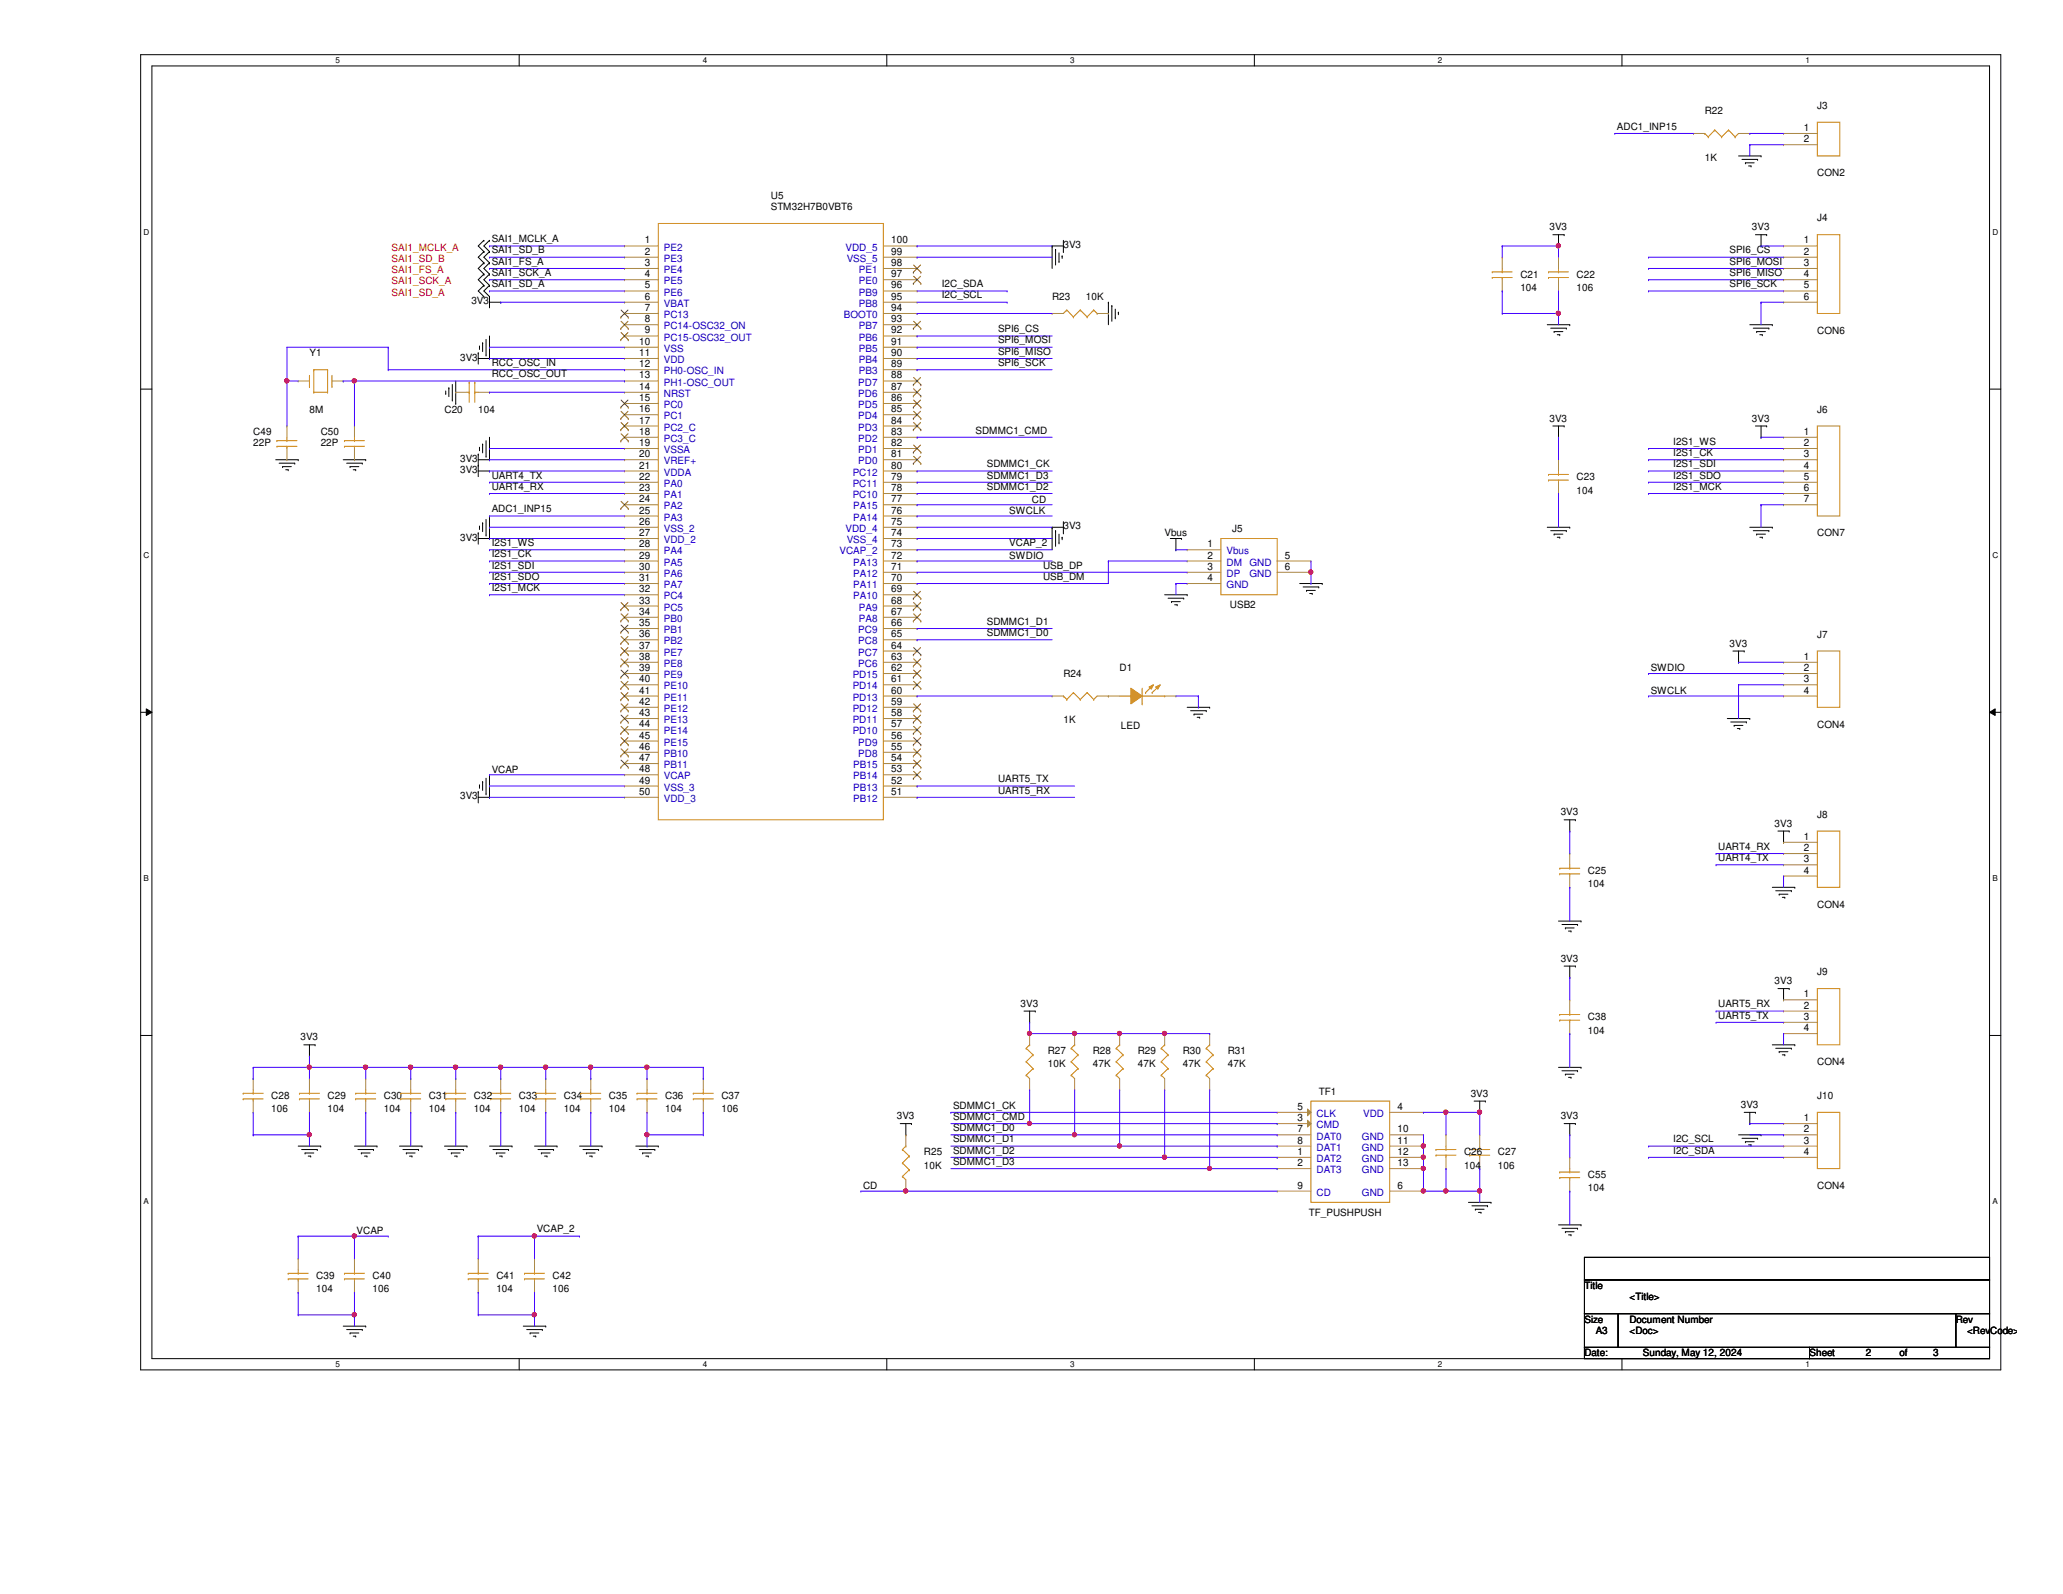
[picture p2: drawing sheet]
<svg xmlns="http://www.w3.org/2000/svg" width="279mm" height="216mm" viewBox="0 0 279 216" stroke-linecap="round" stroke-linejoin="round" font-family="sans-serif">
<defs><g id="words">
<g font-size="1.4">
<text x="219" y="17.6">ADC1_INP15</text>
<text x="230.9" y="15.5">R22</text>
<text x="244.3" y="17.7">1</text>
<text x="246.1" y="14.7">J3</text>
<text x="230.9" y="21.8">1K</text>
<text x="244.3" y="19.3">2</text>
<text x="246.1" y="23.9">CON2</text>
<text x="104.4" y="26.9">U5</text>
<text x="104.4" y="28.4">STM32H7B0VBT6</text>
<text x="246.1" y="30">J4</text>
<text x="66.6" y="32.8">SAI1_MCLK_A</text>
<text x="66.6" y="34.3">SAI1_SD_B</text>
<text x="66.6" y="35.9">SAI1_FS_A</text>
<text x="87.3" y="33">1</text>
<text x="87.3" y="34.5">2</text>
<text x="120.7" y="34.5">99</text>
<text x="120.7" y="33">100</text>
<text x="144" y="33.6">3V3</text>
<text x="209.8" y="31.2">3V3</text>
<text x="234.2" y="34.3">SPI6_CS</text>
<text x="234.2" y="35.9">SPI6_MOSI</text>
<text x="237.3" y="31.2">3V3</text>
<text x="244.3" y="33">1</text>
<text x="244.3" y="34.5">2</text>
<text x="63.8" y="41.2">3V3</text>
<text x="66.6" y="37.4">SAI1_SCK_A</text>
<text x="66.6" y="38.9">SAI1_SD_A</text>
<text x="87.3" y="36">3</text>
<text x="87.3" y="37.5">4</text>
<text x="87.3" y="39.1">5</text>
<text x="87.3" y="40.6">6</text>
<text x="120.7" y="40.6">95</text>
<text x="120.7" y="39.1">96</text>
<text x="120.7" y="37.5">97</text>
<text x="120.7" y="36">98</text>
<text x="127.6" y="40.4">I2C_SCL</text>
<text x="127.6" y="38.9">I2C_SDA</text>
<text x="142.5" y="40.6">R23</text>
<text x="147.1" y="40.6">10K</text>
<text x="205.9" y="37.6">C21</text>
<text x="205.9" y="39.4">104</text>
<text x="213.5" y="37.6">C22</text>
<text x="213.5" y="39.4">106</text>
<text x="234.2" y="37.4">SPI6_MISO</text>
<text x="234.2" y="38.9">SPI6_SCK</text>
<text x="244.3" y="36">3</text>
<text x="244.3" y="37.5">4</text>
<text x="244.3" y="39.1">5</text>
<text x="244.3" y="40.6">6</text>
<text x="86.6" y="46.7">10</text>
<text x="87.3" y="42.1">7</text>
<text x="87.3" y="43.6">8</text>
<text x="87.3" y="45.2">9</text>
<text x="120.7" y="46.7">91</text>
<text x="120.7" y="45.2">92</text>
<text x="120.7" y="43.6">93</text>
<text x="120.7" y="42.1">94</text>
<text x="135.2" y="45">SPI6_CS</text>
<text x="135.2" y="46.5">SPI6_MOSI</text>
<text x="246.1" y="45.2">CON6</text>
<text x="41.9" y="48.3">Y1</text>
<text x="62.3" y="48.9">3V3</text>
<text x="66.6" y="49.6">RCC_OSC_IN</text>
<text x="66.6" y="51.1">RCC_OSC_OUT</text>
<text x="86.6" y="48.2">11</text>
<text x="86.6" y="49.7">12</text>
<text x="86.6" y="51.3">13</text>
<text x="86.6" y="52.8">14</text>
<text x="120.7" y="52.8">87</text>
<text x="120.7" y="51.3">88</text>
<text x="120.7" y="49.7">89</text>
<text x="120.7" y="48.2">90</text>
<text x="135.2" y="48">SPI6_MISO</text>
<text x="135.2" y="49.6">SPI6_SCK</text>
<text x="34.3" y="58.9">C49</text>
<text x="41.9" y="55.9">8M</text>
<text x="43.4" y="58.9">C50</text>
<text x="60.2" y="55.9">C20</text>
<text x="64.8" y="55.9">104</text>
<text x="86.6" y="54.3">15</text>
<text x="86.6" y="55.8">16</text>
<text x="86.6" y="57.4">17</text>
<text x="86.6" y="58.9">18</text>
<text x="120.7" y="58.9">83</text>
<text x="120.7" y="57.4">84</text>
<text x="120.7" y="55.8">85</text>
<text x="120.7" y="54.3">86</text>
<text x="132.1" y="58.7">SDMMC1_CMD</text>
<text x="209.8" y="57.1">3V3</text>
<text x="237.3" y="57.1">3V3</text>
<text x="244.3" y="58.9">1</text>
<text x="246.1" y="55.9">J6</text>
<text x="34.3" y="60.5">22P</text>
<text x="43.4" y="60.5">22P</text>
<text x="62.3" y="64.1">3V3</text>
<text x="62.3" y="62.6">3V3</text>
<text x="66.6" y="64.8">UART4_TX</text>
<text x="86.6" y="60.4">19</text>
<text x="86.6" y="61.9">20</text>
<text x="86.6" y="63.5">21</text>
<text x="86.6" y="65">22</text>
<text x="120.7" y="65">79</text>
<text x="120.7" y="63.5">80</text>
<text x="120.7" y="61.9">81</text>
<text x="120.7" y="60.4">82</text>
<text x="133.6" y="63.3">SDMMC1_CK</text>
<text x="133.6" y="64.8">SDMMC1_D3</text>
<text x="213.5" y="65">C23</text>
<text x="226.6" y="61.8">I2S1_CK</text>
<text x="226.6" y="60.2">I2S1_WS</text>
<text x="226.6" y="63.3">I2S1_SDI</text>
<text x="226.6" y="64.8">I2S1_SDO</text>
<text x="244.3" y="60.4">2</text>
<text x="244.3" y="61.9">3</text>
<text x="244.3" y="63.5">4</text>
<text x="244.3" y="65">5</text>
<text x="66.6" y="66.3">UART4_RX</text>
<text x="66.6" y="69.4">ADC1_INP15</text>
<text x="86.6" y="66.5">23</text>
<text x="86.6" y="68">24</text>
<text x="86.6" y="69.6">25</text>
<text x="86.6" y="71.1">26</text>
<text x="120.7" y="71.1">75</text>
<text x="120.7" y="69.6">76</text>
<text x="120.7" y="68">77</text>
<text x="120.7" y="66.5">78</text>
<text x="133.6" y="66.3">SDMMC1_D2</text>
<text x="136.7" y="69.6">SWCLK</text>
<text x="139.7" y="68.1">CD</text>
<text x="144" y="71.7">3V3</text>
<text x="213.5" y="66.8">104</text>
<text x="226.6" y="66.3">I2S1_MCK</text>
<text x="244.3" y="66.5">6</text>
<text x="244.3" y="68">7</text>
<text x="62.3" y="73.2">3V3</text>
<text x="66.6" y="74">I2S1_WS</text>
<text x="66.6" y="75.5">I2S1_CK</text>
<text x="66.6" y="77">I2S1_SDI</text>
<text x="86.6" y="72.6">27</text>
<text x="86.6" y="74.1">28</text>
<text x="86.6" y="75.6">29</text>
<text x="86.6" y="77.2">30</text>
<text x="120.7" y="77.2">71</text>
<text x="120.7" y="75.6">72</text>
<text x="120.7" y="74.1">73</text>
<text x="120.7" y="72.6">74</text>
<text x="136.7" y="74">VCAP_2</text>
<text x="136.7" y="75.7">SWDIO</text>
<text x="141.3" y="77">USB_DP</text>
<text x="157.7" y="72.6">Vbus</text>
<text x="163.5" y="74.1">1</text>
<text x="163.5" y="75.6">2</text>
<text x="163.5" y="77.2">3</text>
<text x="166.9" y="72.1">J5</text>
<text x="174" y="75.6">5</text>
<text x="174" y="77.2">6</text>
<text x="246.1" y="72.6">CON7</text>
<text x="66.6" y="78.5">I2S1_SDO</text>
<text x="66.6" y="80.1">I2S1_MCK</text>
<text x="86.6" y="78.7">31</text>
<text x="86.6" y="80.2">32</text>
<text x="86.6" y="81.7">33</text>
<text x="86.6" y="83.3">34</text>
<text x="120.7" y="83.3">67</text>
<text x="120.7" y="81.7">68</text>
<text x="120.7" y="80.2">69</text>
<text x="120.7" y="78.7">70</text>
<text x="141.3" y="78.5">USB_DM</text>
<text x="163.5" y="78.7">4</text>
<text x="166.6" y="82.4">USB2</text>
<text x="86.6" y="84.8">35</text>
<text x="86.6" y="86.3">36</text>
<text x="86.6" y="87.8">37</text>
<text x="86.6" y="89.4">38</text>
<text x="120.7" y="89.4">63</text>
<text x="120.7" y="87.8">64</text>
<text x="120.7" y="86.3">65</text>
<text x="120.7" y="84.8">66</text>
<text x="133.6" y="84.6">SDMMC1_D1</text>
<text x="133.6" y="86.1">SDMMC1_D0</text>
<text x="234.2" y="87.6">3V3</text>
<text x="244.3" y="89.4">1</text>
<text x="246.1" y="86.4">J7</text>
<text x="86.6" y="90.9">39</text>
<text x="86.6" y="92.4">40</text>
<text x="86.6" y="93.9">41</text>
<text x="86.6" y="95.5">42</text>
<text x="120.7" y="95.5">59</text>
<text x="120.7" y="93.9">60</text>
<text x="120.7" y="92.4">61</text>
<text x="120.7" y="90.9">62</text>
<text x="144" y="91.7">R24</text>
<text x="151.6" y="90.9">D1</text>
<text x="223.6" y="94">SWCLK</text>
<text x="223.6" y="90.9">SWDIO</text>
<text x="244.3" y="90.9">2</text>
<text x="244.3" y="92.4">3</text>
<text x="244.3" y="93.9">4</text>
<text x="86.6" y="97">43</text>
<text x="86.6" y="98.5">44</text>
<text x="86.6" y="100">45</text>
<text x="86.6" y="101.6">46</text>
<text x="120.7" y="101.6">55</text>
<text x="120.7" y="100">56</text>
<text x="120.7" y="98.5">57</text>
<text x="120.7" y="97">58</text>
<text x="144" y="98">1K</text>
<text x="151.8" y="98.7">LED</text>
<text x="246.1" y="98.6">CON4</text>
<text x="66.6" y="104.6">VCAP</text>
<text x="86.6" y="103.1">47</text>
<text x="86.6" y="104.6">48</text>
<text x="86.6" y="106.1">49</text>
<text x="86.6" y="107.7">50</text>
<text x="120.7" y="107.7">51</text>
<text x="120.7" y="106.1">52</text>
<text x="120.7" y="104.6">53</text>
<text x="120.7" y="103.1">54</text>
<text x="135.2" y="107.5">UART5_RX</text>
<text x="135.2" y="106">UART5_TX</text>
<text x="62.3" y="108.3">3V3</text>
<text x="211.4" y="110.4">3V3</text>
<text x="240.3" y="112">3V3</text>
<text x="244.3" y="113.7">1</text>
<text x="246.1" y="110.7">J8</text>
<text x="215.1" y="118.4">C25</text>
<text x="232.7" y="116.6">UART4_TX</text>
<text x="232.7" y="115.1">UART4_RX</text>
<text x="244.3" y="115.3">2</text>
<text x="244.3" y="116.8">3</text>
<text x="244.3" y="118.3">4</text>
<text x="215.1" y="120.2">104</text>
<text x="246.1" y="122.9">CON4</text>
<text x="211.4" y="130.3">3V3</text>
<text x="138.2" y="136.4">3V3</text>
<text x="232.7" y="136.4">UART5_RX</text>
<text x="232.7" y="138">UART5_TX</text>
<text x="240.3" y="133.3">3V3</text>
<text x="244.3" y="135.1">1</text>
<text x="244.3" y="136.6">2</text>
<text x="246.1" y="132.1">J9</text>
<text x="40.7" y="140.9">3V3</text>
<text x="141.9" y="142.7">R27</text>
<text x="148" y="142.7">R28</text>
<text x="154.1" y="142.7">R29</text>
<text x="160.2" y="142.7">R30</text>
<text x="166.3" y="142.7">R31</text>
<text x="215.1" y="138.2">C38</text>
<text x="215.1" y="140">104</text>
<text x="244.3" y="138.1">3</text>
<text x="244.3" y="139.7">4</text>
<text x="36.7" y="148.8">C28</text>
<text x="44.4" y="148.8">C29</text>
<text x="52" y="148.8">C30</text>
<text x="58.1" y="148.8">C31</text>
<text x="64.2" y="148.8">C32</text>
<text x="70.3" y="148.8">C33</text>
<text x="76.4" y="148.8">C34</text>
<text x="82.5" y="148.8">C35</text>
<text x="90.1" y="148.8">C36</text>
<text x="97.7" y="148.8">C37</text>
<text x="141.9" y="144.6">10K</text>
<text x="148" y="144.6">47K</text>
<text x="154.1" y="144.6">47K</text>
<text x="160.2" y="144.6">47K</text>
<text x="166.3" y="144.6">47K</text>
<text x="178.6" y="148.3">TF1</text>
<text x="199.2" y="148.5">3V3</text>
<text x="246.1" y="144.3">CON4</text>
<text x="246.1" y="148.8">J10</text>
<text x="36.7" y="150.7">106</text>
<text x="44.4" y="150.7">104</text>
<text x="52" y="150.7">104</text>
<text x="58.1" y="150.7">104</text>
<text x="64.2" y="150.7">104</text>
<text x="70.3" y="150.7">104</text>
<text x="76.4" y="150.7">104</text>
<text x="82.5" y="150.7">104</text>
<text x="90.1" y="150.7">104</text>
<text x="97.7" y="150.7">106</text>
<text x="121.5" y="151.6">3V3</text>
<text x="129.1" y="154.7">SDMMC1_D1</text>
<text x="129.1" y="153.2">SDMMC1_D0</text>
<text x="129.1" y="150.2">SDMMC1_CK</text>
<text x="129.1" y="151.7">SDMMC1_CMD</text>
<text x="175.7" y="150.3">5</text>
<text x="175.7" y="151.8">3</text>
<text x="175.7" y="153.4">7</text>
<text x="175.7" y="154.9">8</text>
<text x="189.3" y="150.3">4</text>
<text x="189.3" y="153.4">10</text>
<text x="189.3" y="154.9">11</text>
<text x="211.4" y="151.6">3V3</text>
<text x="226.6" y="154.7">I2C_SCL</text>
<text x="235.8" y="150.1">3V3</text>
<text x="244.3" y="151.8">1</text>
<text x="244.3" y="153.4">2</text>
<text x="244.3" y="154.9">3</text>
<text x="116.9" y="161">CD</text>
<text x="125.1" y="156.5">R25</text>
<text x="125.1" y="158.3">10K</text>
<text x="129.1" y="156.3">SDMMC1_D2</text>
<text x="129.1" y="157.8">SDMMC1_D3</text>
<text x="175.7" y="161">9</text>
<text x="175.7" y="156.4">1</text>
<text x="175.7" y="157.9">2</text>
<text x="189.3" y="161">6</text>
<text x="189.3" y="156.4">12</text>
<text x="189.3" y="157.9">13</text>
<text x="198.3" y="156.5">C26</text>
<text x="198.3" y="158.3">104</text>
<text x="202.9" y="156.5">C27</text>
<text x="202.9" y="158.3">106</text>
<text x="215.1" y="159.5">C55</text>
<text x="215.1" y="161.3">104</text>
<text x="226.6" y="156.3">I2C_SDA</text>
<text x="244.3" y="156.4">4</text>
<text x="246.1" y="161">CON4</text>
<text x="48.3" y="167.1">VCAP</text>
<text x="72.7" y="166.9">VCAP_2</text>
<text x="177.2" y="164.7">TF_PUSHPUSH</text>
<text x="42.8" y="173.2">C39</text>
<text x="50.5" y="173.2">C40</text>
<text x="67.2" y="173.2">C41</text>
<text x="74.8" y="173.2">C42</text>
<text x="42.8" y="175">104</text>
<text x="50.5" y="175">106</text>
<text x="67.2" y="175">104</text>
<text x="74.8" y="175">106</text>
<text x="214.6" y="174.6">Title</text>
<text x="214.6" y="179.2">Size</text>
<text x="220.7" y="179.2">Document Number</text>
<text x="220.7" y="176.1">&lt;Title&gt;</text>
<text x="264.9" y="179.2">Rev</text>
<text x="214.6" y="183.7">Date:</text>
<text x="216.1" y="180.7">A3</text>
<text x="220.7" y="180.7">&lt;Doc&gt;</text>
<text x="222.5" y="183.7">Sunday, May 12, 2024</text>
<text x="245.1" y="183.7">Sheet</text>
<text x="252.7" y="183.7">2</text>
<text x="257.3" y="183.7">of</text>
<text x="261.8" y="183.7">3</text>
<text x="266.4" y="180.7">&lt;RevCode&gt;</text>
</g>
<g font-size="1.4" fill="#f00">
<text x="53" y="34">SAI1_MCLK_A</text>
<text x="53" y="35.5">SAI1_SD_B</text>
<text x="53" y="37">SAI1_FS_A</text>
<text x="53" y="38.5">SAI1_SCK_A</text>
<text x="53" y="40">SAI1_SD_A</text>
</g>
<g font-size="1.4" fill="#00c">
<text x="89.9" y="34">PE2</text>
<text x="89.9" y="35.5">PE3</text>
<text x="114.5" y="34">VDD_5</text>
<text x="114.7" y="35.5">VSS_5</text>
<text x="89.9" y="37">PE4</text>
<text x="89.9" y="38.5">PE5</text>
<text x="89.9" y="40">PE6</text>
<text x="89.9" y="41.6">VBAT</text>
<text x="116.3" y="41.6">PB8</text>
<text x="116.3" y="40">PB9</text>
<text x="116.3" y="38.5">PE0</text>
<text x="116.3" y="37">PE1</text>
<text x="89.9" y="43.1">PC13</text>
<text x="89.9" y="44.6">PC14-OSC32_ON</text>
<text x="89.9" y="46.1">PC15-OSC32_OUT</text>
<text x="89.9" y="47.7">VSS</text>
<text x="114.3" y="43.1">BOOT0</text>
<text x="116.3" y="47.7">PB5</text>
<text x="116.3" y="46.1">PB6</text>
<text x="116.3" y="44.6">PB7</text>
<text x="89.9" y="49.2">VDD</text>
<text x="89.9" y="50.7">PH0-OSC_IN</text>
<text x="89.9" y="52.2">PH1-OSC_OUT</text>
<text x="89.9" y="53.8">NRST</text>
<text x="116.2" y="53.8">PD6</text>
<text x="116.2" y="52.2">PD7</text>
<text x="116.3" y="50.7">PB3</text>
<text x="116.3" y="49.2">PB4</text>
<text x="89.9" y="55.3">PC0</text>
<text x="89.9" y="56.8">PC1</text>
<text x="89.9" y="58.3">PC2_C</text>
<text x="89.9" y="59.9">PC3_C</text>
<text x="116.2" y="59.9">PD2</text>
<text x="116.2" y="58.3">PD3</text>
<text x="116.2" y="56.8">PD4</text>
<text x="116.2" y="55.3">PD5</text>
<text x="89.9" y="61.4">VSSA</text>
<text x="89.9" y="62.9">VREF+</text>
<text x="89.9" y="64.4">VDDA</text>
<text x="89.9" y="66">PA0</text>
<text x="115.5" y="66">PC11</text>
<text x="115.5" y="64.4">PC12</text>
<text x="116.2" y="62.9">PD0</text>
<text x="116.2" y="61.4">PD1</text>
<text x="89.9" y="67.5">PA1</text>
<text x="89.9" y="69">PA2</text>
<text x="89.9" y="70.5">PA3</text>
<text x="115.5" y="67.5">PC10</text>
<text x="115.6" y="70.5">PA14</text>
<text x="115.6" y="69">PA15</text>
<text x="89.9" y="72.1">VSS_2</text>
<text x="89.9" y="73.6">VDD_2</text>
<text x="89.9" y="75.1">PA4</text>
<text x="89.9" y="76.6">PA5</text>
<text x="113.7" y="75.1">VCAP_2</text>
<text x="114.5" y="72.1">VDD_4</text>
<text x="114.7" y="73.6">VSS_4</text>
<text x="115.6" y="76.6">PA13</text>
<text x="166.1" y="75.1">Vbus</text>
<text x="166.1" y="76.6">DM</text>
<text x="169.2" y="76.6">GND</text>
<text x="89.9" y="78.1">PA6</text>
<text x="89.9" y="79.7">PA7</text>
<text x="89.9" y="81.2">PC4</text>
<text x="89.9" y="82.7">PC5</text>
<text x="115.6" y="81.2">PA10</text>
<text x="115.6" y="79.7">PA11</text>
<text x="115.6" y="78.1">PA12</text>
<text x="116.3" y="82.7">PA9</text>
<text x="166.1" y="78.1">DP</text>
<text x="166.1" y="79.7">GND</text>
<text x="169.2" y="78.1">GND</text>
<text x="89.9" y="84.2">PB0</text>
<text x="89.9" y="85.8">PB1</text>
<text x="89.9" y="87.3">PB2</text>
<text x="89.9" y="88.8">PE7</text>
<text x="116.2" y="88.8">PC7</text>
<text x="116.2" y="87.3">PC8</text>
<text x="116.2" y="85.8">PC9</text>
<text x="116.3" y="84.2">PA8</text>
<text x="89.9" y="90.3">PE8</text>
<text x="89.9" y="91.9">PE9</text>
<text x="89.9" y="93.4">PE10</text>
<text x="89.9" y="94.9">PE11</text>
<text x="115.5" y="94.9">PD13</text>
<text x="115.5" y="93.4">PD14</text>
<text x="115.5" y="91.9">PD15</text>
<text x="116.2" y="90.3">PC6</text>
<text x="89.9" y="96.4">PE12</text>
<text x="89.9" y="98">PE13</text>
<text x="89.9" y="99.5">PE14</text>
<text x="89.9" y="101">PE15</text>
<text x="115.5" y="99.5">PD10</text>
<text x="115.5" y="98">PD11</text>
<text x="115.5" y="96.4">PD12</text>
<text x="116.2" y="101">PD9</text>
<text x="89.9" y="102.5">PB10</text>
<text x="89.9" y="104.1">PB11</text>
<text x="89.9" y="105.6">VCAP</text>
<text x="89.9" y="107.1">VSS_3</text>
<text x="115.6" y="107.1">PB13</text>
<text x="115.6" y="105.6">PB14</text>
<text x="115.6" y="104.1">PB15</text>
<text x="116.2" y="102.5">PD8</text>
<text x="89.9" y="108.6">VDD_3</text>
<text x="115.6" y="108.6">PB12</text>
<text x="178.3" y="151.3">CLK</text>
<text x="178.3" y="152.8">CMD</text>
<text x="178.3" y="154.3">DAT0</text>
<text x="178.3" y="155.9">DAT1</text>
<text x="184.4" y="154.3">GND</text>
<text x="184.4" y="155.9">GND</text>
<text x="184.6" y="151.3">VDD</text>
<text x="178.3" y="162">CD</text>
<text x="178.3" y="157.4">DAT2</text>
<text x="178.3" y="158.9">DAT3</text>
<text x="184.4" y="162">GND</text>
<text x="184.4" y="157.4">GND</text>
<text x="184.4" y="158.9">GND</text>
</g>
<g font-size="1.1">
<text x="45.4" y="8.6">5</text>
<text x="95.2" y="8.6">4</text>
<text x="144.9" y="8.6">3</text>
<text x="194.7" y="8.6">2</text>
<text x="244.5" y="8.6">1</text>
<text x="19.4" y="31.8">D</text>
<text x="269.8" y="31.8">D</text>
<text x="19.4" y="75.6">C</text>
<text x="269.8" y="75.6">C</text>
<text x="19.4" y="119.3">B</text>
<text x="269.8" y="119.3">B</text>
<text x="19.4" y="163.1">A</text>
<text x="269.8" y="163.1">A</text>
<text x="45.4" y="185.2">5</text>
<text x="95.2" y="185.2">4</text>
<text x="144.9" y="185.2">3</text>
<text x="194.7" y="185.2">2</text>
<text x="244.5" y="185.2">1</text>
</g>
</g></defs>
<path d="M19.1 7.4h251.9v178.1h-251.9zM20.6 8.9h248.9v175.1h-248.9z" fill="none" stroke="#000" stroke-width=".14"/>
<g fill="#fff">
<path d="M45.4 7.6h.6v1.2h-.6z"/>
<path d="M45.4 184.2h.6v1.2h-.6z"/>
</g>
<path d="M70.3 7.4v1.5M70.3 184v1.5" fill="none" stroke="#000" stroke-width=".14"/>
<g fill="#fff">
<path d="M95.2 7.6h.6v1.2h-.6z"/>
<path d="M95.2 184.2h.6v1.2h-.6z"/>
</g>
<path d="M120.1 7.4v1.5M120.1 184v1.5" fill="none" stroke="#000" stroke-width=".14"/>
<g fill="#fff">
<path d="M144.9 7.6h.6v1.2h-.6z"/>
<path d="M144.9 184.2h.6v1.2h-.6z"/>
</g>
<path d="M169.9 7.4v1.5M169.9 184v1.5" fill="none" stroke="#000" stroke-width=".14"/>
<g fill="#fff">
<path d="M194.7 7.6h.6v1.2h-.6z"/>
<path d="M194.7 184.2h.6v1.2h-.6z"/>
</g>
<path d="M219.7 7.4v1.5M219.7 184v1.5" fill="none" stroke="#000" stroke-width=".14"/>
<g fill="#fff">
<path d="M244.5 7.6h.6v1.2h-.6z"/>
<path d="M244.5 184.2h.6v1.2h-.6z"/>
<path d="M19.4 30.8h.8v1.2h-.8z"/>
<path d="M269.8 30.8h.8v1.2h-.8z"/>
<path d="M19.4 74.6h.8v1.2h-.8z"/>
<path d="M269.8 74.6h.8v1.2h-.8z"/>
</g>
<path d="M19.1 52.7h1.5M269.5 52.7h1.5" fill="none" stroke="#000" stroke-width=".14"/>
<g fill="#fff">
<path d="M19.4 118.4h.8v1.1h-.8z"/>
<path d="M269.8 118.4h.8v1.1h-.8z"/>
</g>
<path d="M19.1 96.5h1.5M19.8 96l.8 .5-.8 .4zM269.5 96.5l.7-.5v.9zM269.5 96.5h1.5" fill="none" stroke="#000" stroke-width=".14"/>
<path d="M19.8 96l.8 .5-.8 .4zM269.5 96.5l.7-.5v.9z" fill="#000"/>
<g fill="#fff">
<path d="M19.4 162.1h.8v1.2h-.8z"/>
<path d="M269.8 162.1h.8v1.2h-.8z"/>
</g>
<g fill="none" stroke="#000" stroke-width=".14">
<path d="M65.5 32.6h.1M65.5 34.1h.1M65.5 35.6h.1M65.5 37.1h.1M65.5 38.6h.1M65.5 32.6l-.7 .7 .7 .8M65.5 34.1l-.7 .7 .7 .8M65.5 35.6l-.7 .8 .7 .7M65.5 37.1l-.7 .8 .7 .7M65.5 38.6l-.7 .8 .7 .8M66.3 32.6h.1M66.3 34.1h.1"/>
<path d="M66.3 35.6h.1M66.3 37.1h.1M66.3 38.6h.1M66.3 32.6l-.8 .7 .8 .8M66.3 34.1l-.8 .7 .8 .8M66.3 35.6l-.8 .8 .8 .7M66.3 37.1l-.8 .8 .8 .7M66.3 38.6l-.8 .8 .8 .8M142.5 33.3h.1M142.5 33.3h1.5M142.5 33.3v3.1M143 33.8h.1"/>
<path d="M143 33.8v2.1M143.4 35.4h.1M143.4 34.2v1.2M143.8 34.7h.1M143.8 34.7v.3M144 34.1h.1M144 32.6v1.5M210.3 31.8h1.5M211.1 33.3h.1M211.1 31.8v1.5M211.8 31.8h.1M235.5 21.1h3"/>
<path d="M235.9 21.6h2.1M236.4 22.1h.1M236.4 22.1h1.2M236.8 22.5h.4M237.2 22.5h.1M237.7 31.8h1.6M238 21.6h.1M238.5 33.3h.1M238.5 21.1h.1M238.5 31.8v1.5M239.3 31.8h.1M60.4 53.3h.1"/>
<path d="M60.4 53v.3M60.8 52.5h.1M60.8 52.5v1.2M61.3 54.2h.1M61.3 52.1v2.1M61.7 54.7h.1M61.7 51.6v3.1M64.8 47.8h.1M64.8 48.6h1.5M64.8 47.8v1.5M64.9 47.2h.1M64.9 46.9v.3"/>
<path d="M65.4 46.4h.1M65.4 46.4v1.2M65.5 40.2h.1M65.8 48.1h.1M65.8 46v2.1M65.8 59.7v2.1M66.3 40.2h.1M66.3 48.6h.1M66.3 40.9h1.5M66.3 40.2v1.5M66.3 45.5v3.1M66.3 59.2v3.1"/>
<path d="M67.8 40.9h.1M150.1 40.9h.1M150.1 40.9v3.1M150.6 41.4h.1M150.6 41.4v2.1M151 43.1h.1M151 41.9v1.2M151.5 42.3h.1M151.5 42.3v.3M209.6 44h3M210 44.4h2.1M210.3 57.7h1.5"/>
<path d="M210.5 44.9h.1M210.5 44.9h1.2M210.9 45.3h.3M211.1 59.2h.1M211.1 57.7v1.5M211.2 45.3h.1M211.8 57.7h.1M212.1 44.4h.1M212.6 44h.1M237 44h3M237.4 44.4h2.2M237.7 57.7h1.6"/>
<path d="M237.9 44.9h.1M237.9 44.9h1.2M238.3 45.3h.4M238.5 59.2h.1M238.5 57.7v1.5M238.7 45.3h.1M239.3 57.7h.1M239.6 44.4h.1M240 44h.1M37.3 62.3h3.1M37.8 62.7h2.1M38.3 63.2h.1"/>
<path d="M38.3 63.2h1.2M38.7 63.6h.3M39 63.6h.1M39.9 62.7h.1M40.4 62.3h.1M46.5 62.3h3M46.9 62.7h2.2M47.4 63.2h.1M47.4 63.2h1.2M47.8 63.6h.4M48.2 63.6h.1M49.1 62.7h.1"/>
<path d="M49.5 62.3h.1M64.8 63h.1M64.8 61.5h.1M64.8 72.2h.1M64.8 61.5v3.1M64.8 72.2v1.5M64.8 63.8h1.5M64.8 62.3h1.5M64.8 72.9h1.5M64.9 60.9h.1M64.9 71.6h.1M64.9 60.6v.3"/>
<path d="M64.9 71.2v.4M65.4 60.2h.1M65.4 70.8h.1M65.4 60.2v1.1M65.4 70.8v1.2M65.8 61.8h.1M65.8 72.5h.1M65.8 70.4v2.1M66.3 63.8h.1M66.3 62.3h.1M66.3 72.9h.1M66.3 69.9v3"/>
<path d="M142.5 71.4h.1M142.5 71.4h1.5M142.5 71.4v3.1M143 71.9h.1M143 71.9v2.1M143.4 73.5h.1M143.4 72.3v1.2M143.8 72.8h.1M143.8 72.8v.3M144 72.2h.1M144 70.7v1.5M158.5 72.9h1.5"/>
<path d="M159.3 74.5h.1M159.3 72.9v1.6M160 72.9h.1M176 79h3.1M176.5 79.5h2.1M177 80h.1M177 80h1.1M178.6 79.5h.1M179.1 79h.1M209.6 71.4h3M210 71.9h2.1M210.5 72.3h.1"/>
<path d="M210.5 72.3h1.2M210.9 72.8h.3M211.2 72.8h.1M212.1 71.9h.1M212.6 71.4h.1M237 71.4h3M237.4 71.9h2.2M237.9 72.3h.1M237.9 72.3h1.2M238.3 72.8h.4M238.7 72.8h.1M239.6 71.9h.1"/>
<path d="M240 71.4h.1M157.7 80.6h3.1M158.2 81h2.1M158.7 81.5h.1M158.7 81.5h1.2M159.1 81.9h.3M159.4 81.9h.1M160.3 81h.1M160.8 80.6h.1M160.8 95.8h3M161.2 96.3h2.2M161.7 96.7h.1"/>
<path d="M161.7 96.7h1.2M162.1 97.2h.4M162.5 97.2h.1M163.4 96.3h.1M163.8 95.8h.1M177.4 80.4h.3M177.7 80.4h.1M233.9 97.3h3.1M234.4 97.8h2.1M234.7 88.2h1.5M234.9 98.3h.1M234.9 98.3h1.2"/>
<path d="M235.3 98.7h.3M235.5 89.7h.1M235.5 88.2v1.5M235.6 98.7h.1M236.2 88.2h.1M236.5 97.8h.1M237 97.3h.1M64.8 107.2h.1M64.8 107.2v1.6M64.8 108h1.5M64.9 106.6h.1M64.9 106.3v.3"/>
<path d="M65.4 105.9h.1M65.4 105.9v1.2M65.8 107.5h.1M65.8 105.4v2.1M66.3 108h.1M66.3 104.9v3.1M211.8 111h1.6M212.6 112.6h.1M212.6 111v1.6M213.4 111h.1M240.8 112.6h1.5M241.6 114.1h.1"/>
<path d="M241.6 112.6v1.5M242.3 112.6h.1M138.7 136.9h1.5M139.4 138.5h.1M139.4 136.9v1.6M140.2 136.9h.1M211.1 124.8h3M211.5 125.2h2.2M211.8 130.9h1.6M212 125.7h.1M212 125.7h1.2M212.4 126.1h.4"/>
<path d="M212.6 132.4h.1M212.6 130.9v1.5M212.8 126.1h.1M213.4 130.9h.1M213.7 125.2h.1M214.1 124.8h.1M240 120.2h3.1M240.5 120.6h2.1M240.8 133.9h1.5M241 121.1h.1M241 121.1h1.1M241.4 121.5h.3"/>
<path d="M241.6 135.4h.1M241.6 133.9v1.5M241.7 121.5h.1M242.3 133.9h.1M242.6 120.6h.1M243.1 120.2h.1M19.1 140.2h1.5M40.4 155.2h3M40.9 155.7h2.1M41.1 141.5h1.6M41.3 156.2h.1M41.3 156.2h1.2"/>
<path d="M41.7 156.6h.4M41.9 143h.1M41.9 141.5v1.5M42.1 156.6h.1M42.7 141.5h.1M43 155.7h.1M43.4 155.2h.1M48 155.2h3.1M48.5 155.7h2.1M48.9 156.2h.1M48.9 156.2h1.2M49.4 156.6h.3"/>
<path d="M49.7 156.6h.1M50.6 155.7h.1M51.1 155.2h.1M54.1 155.2h3.1M54.6 155.7h2.1M55 156.2h.1M55 156.2h1.2M55.5 156.6h.3M55.8 156.6h.1M56.7 155.7h.1M57.2 155.2h.1M60.2 155.2h3"/>
<path d="M60.7 155.7h2.1M61.1 156.2h.1M61.1 156.2h1.2M61.6 156.6h.3M61.9 156.6h.1M62.8 155.7h.1M63.2 155.2h.1M66.3 155.2h3M66.8 155.7h2.1M67.2 156.2h.1M67.2 156.2h1.2M67.6 156.6h.4"/>
<path d="M68 156.6h.1M68.9 155.7h.1M69.3 155.2h.1M72.4 155.2h3M72.9 155.7h2.1M73.3 156.2h.1M73.3 156.2h1.2M73.7 156.6h.4M74.1 156.6h.1M75 155.7h.1M75.4 155.2h.1M78.5 155.2h3"/>
<path d="M79 155.7h2.1M79.4 156.2h.1M79.4 156.2h1.2M79.8 156.6h.4M80.2 156.6h.1M81.1 155.7h.1M81.5 155.2h.1M86.1 155.2h3.1M86.6 155.7h2.1M87 156.2h.1M87 156.2h1.2M87.5 156.6h.3"/>
<path d="M87.8 156.6h.1M88.7 155.7h.1M89.2 155.2h.1M121.9 152.2h1.5M122.7 153.7h.1M122.7 152.2v1.5M123.4 152.2h.1M199.6 149.1h1.6M200.4 150.7h.1M200.4 149.1v1.6M201.2 149.1h.1M211.1 144.6h3"/>
<path d="M211.5 145h2.2M211.8 152.2h1.6M212 145.5h.1M212 145.5h1.2M212.4 145.9h.4M212.6 153.7h.1M212.6 152.2v1.5M212.8 145.9h.1M213.4 152.2h.1M213.7 145h.1M214.1 144.6h.1M235.5 153.7h3"/>
<path d="M235.9 154.2h2.1M236.2 150.7h1.5M236.4 154.6h.1M236.4 154.6h1.2M236.8 155.1h.4M237 152.2h.1M237 150.7v1.5M237.2 155.1h.1M237.7 150.7h.1M238 154.2h.1M238.5 153.7h.1M240 141.5h3.1"/>
<path d="M240.5 142h2.1M241 142.5h.1M241 142.5h1.1M241.4 142.9h.3M241.7 142.9h.1M242.6 142h.1M243.1 141.5h.1M269.5 140.2h1.5M46.5 179.6h3M49.5 179.6h.1M70.9 179.6h3M73.9 179.6h.1"/>
<path d="M198.9 162.9h3M199.3 163.3h2.2M199.8 163.8h.1M199.8 163.8h1.2M200.2 164.2h.4M200.6 164.2h.1M201.5 163.3h.1M201.9 162.9h.1M211.1 165.9h3M211.5 166.4h2.2M212 166.8h.1M212 166.8h1.2"/>
<path d="M212.4 167.3h.4M212.8 167.3h.1M213.7 166.4h.1M214.1 165.9h.1M214.6 170.3h54.9v3.1h-54.9zM214.6 173.4h54.9v4.5h-54.9zM214.6 177.9h4.6v4.6h-4.6zM219.2 177.9h45.7v4.6h-45.7zM264.9 177.9h4.6v4.6h-4.6zM46.9 180.1h2.2M47.4 180.6h.1M47.4 180.6h1.2"/>
<path d="M47.8 181h.4M48.2 181h.1M49.1 180.1h.1M71.3 180.1h2.1M71.8 180.6h.1M71.8 180.6h1.2M72.2 181h.4M72.6 181h.1M73.4 180.1h.1M214.6 182.5h30.5v1.5h-30.5zM245.1 182.5h24.4v1.5h-24.4z"/>
</g>
<g fill="none" stroke="#cc8006" stroke-width=".14">
<path d="M151.6 94.3h1.6M153.2 94.3h.1M154.7 95.3h.1M154.7 93.2v2.1M154.7 94.3h3M157.7 94.3h.1M246.1 88.2h3.1v7.6h-3.1zM145.1 145.6h.1M145.1 143.8h.1M145.1 142h.1M145.1 145.6l.4 .5M145.1 143.8l.9 .9"/>
<path d="M145.1 142l.9 .9M145.5 141.5h.1M145.5 141.5l-.4 .5M146 144.7h.1M146 142.9h.1M146 144.7l-.9 .9M146 142.9l-.9 .9"/>
</g>
<path d="M241.6 89.7h.1M241.6 91.2h.1M241.6 92.8h.1M241.6 94.3h.1M241.6 89.7h4.5M241.6 91.2h4.5M241.6 92.8h4.5M241.6 94.3h4.5M145.5 140h.1M145.5 140v1.5M145.5 147.6h.1M145.5 146.1v1.5" fill="none" stroke="#a84" stroke-width=".14"/>
<path d="M153.2 93.2l1.5 1.1-1.5 1z" fill-rule="evenodd" fill="#cc8006"/>
<path d="M153.2 93.2l1.5 1.1-1.5 1z" fill="none" stroke="#cc8006" stroke-width=".14"/>
<path d="M156.5 93l.6-.2-.3 .5z" fill-rule="evenodd" fill="#cc8006"/>
<path d="M156.5 93l.6-.2-.3 .5z" fill="none" stroke="#cc8006" stroke-width=".14"/>
<path d="M155.6 93l.6-.2-.3 .5z" fill-rule="evenodd" fill="#cc8006"/>
<g fill="none" stroke="#cc8006" stroke-width=".14">
<path d="M230.9 18.1h.1M230.9 18.1l.5 .4M231.4 18.5h.1M232.2 17.6h.1M232.2 17.6l1 .9M232.2 17.6l-.8 .9M233.2 18.5h.1M234.1 17.6h.1M234.1 17.6l.9 .9M234.1 17.6l-.9 .9M235 18.5h.1M235.5 18.1l-.5 .4"/>
<path d="M246.1 16.6h3.1v4.5h-3.1zM89.2 30.3h30.4v80.7h-30.4zM202.1 36.8h.1M202.1 37.6h.1M202.1 36.8h2.7M202.1 37.6h2.7M203.5 37.6h.1M203.5 36.8h.1M203.5 36.4v.4M203.5 37.6v.3M209.7 36.8h.1M209.7 37.6h.1"/>
<path d="M209.7 36.8h2.7M209.7 37.6h2.7M211.1 37.6h.1M211.1 36.8h.1M211.1 36.4v.4M211.1 37.6v.3M246.1 31.8h3.1v10.7h-3.1zM37.5 59.7h.1M37.5 59.7h2.7M38.9 59.7h.1M38.9 59.2v.5M46.7 59.7h.1"/>
<path d="M46.7 59.7h2.7M48 59.7h.1M48 59.2v.5M63.2 53.1h.3M63.5 53.1h.1M63.5 51.8h.1M63.5 51.8v2.7M64.3 51.8h.1M64.3 53.1h.1M64.3 53.1h.5M64.3 51.8v2.7M246.1 57.7h3.1v12.2h-3.1z"/>
<path d="M37.5 60.5h.1M37.5 60.5h2.7M38.9 60.5h.1M38.9 60.5v.2M46.7 60.5h.1M46.7 60.5h2.7M48 60.5h.1M48 60.5v.2M165.4 72.9h7.6v7.7h-7.6zM209.7 64.3h.1M209.7 65h.1M209.7 64.3h2.7"/>
<path d="M209.7 65h2.7M211.1 65h.1M211.1 64.3h.1M211.1 63.8v.5M211.1 65v.3M155.2 93.8h.1M155.6 93l.6-.2-.3 .5zM156 93.8h.1M156 92.9l-.8 .9M157 92.9l-1 .9M211.2 117.6h.1M211.2 118.4h.1"/>
<path d="M211.2 117.6h2.8M211.2 118.4h2.8M212.6 118.4h.1M212.6 117.6h.1M212.6 117.1v.5M212.6 118.4v.3M246.1 112.6h3.1v7.6h-3.1zM32.9 148.1h.1M32.9 148.8h.1M32.9 148.1h2.7M32.9 148.8h2.7M34.3 148.8h.1"/>
<path d="M34.3 148.1h.1M34.3 147.6v.5M34.3 148.8v.3M48.2 148.1h.1M48.2 148.8h.1M48.2 148.1h2.7M48.2 148.8h2.7M49.5 148.8h.1M49.5 148.1h.1M49.5 147.6v.5M49.5 148.8v.3M66.5 148.1h.1"/>
<path d="M66.5 148.8h.1M66.5 148.1h2.7M66.5 148.8h2.7M67.8 148.8h.1M67.8 148.1h.1M67.8 147.6v.5M67.8 148.8v.3M86.3 148.1h.1M86.3 148.8h.1M86.3 148.1h2.7M86.3 148.8h2.7M87.6 148.8h.1"/>
<path d="M87.6 148.1h.1M87.6 147.6v.5M87.6 148.8v.3M93.9 148.1h.1M93.9 148.8h.1M93.9 148.1h2.7M93.9 148.8h2.7M95.3 148.8h.1M95.3 148.1h.1M95.3 147.6v.5M95.3 148.8v.3M151.2 145.6h.1"/>
<path d="M151.2 143.8h.1M151.2 142h.1M151.2 145.6l.4 .5M151.2 143.8l.9 .9M151.2 142l.9 .9M151.6 141.5h.1M151.6 141.5l-.4 .5M152.1 144.7h.1M152.1 142.9h.1M152.1 144.7l-.9 .9M152.1 142.9l-.9 .9M163.4 145.6h.1"/>
<path d="M163.4 143.8h.1M163.4 142h.1M163.4 145.6l.4 .5M163.4 143.8l.9 .9M163.4 142l.9 .9M163.8 141.5h.1M163.8 141.5l-.4 .5M164.3 144.7h.1M164.3 142.9h.1M164.3 144.7l-.9 .9M164.3 142.9l-.9 .9M177.5 149.1h10.7v13.8h-10.7z"/>
<path d="M199.1 155.7h.1M199.1 156.5h.1M199.1 155.7h2.7M199.1 156.5h2.7M200.4 156.5h.1M200.4 155.7h.1M200.4 155.2v.5M200.4 156.5v.3M46.7 172.5h.1M46.7 173.2h.1M46.7 172.5h2.7M46.7 173.2h2.7"/>
<path d="M48 173.2h.1M48 172.5h.1M48 172v.5M48 173.2v.3M63.4 172.5h.1M63.4 173.2h.1M63.4 172.5h2.7M63.4 173.2h2.7M64.8 173.2h.1M64.8 172.5h.1M64.8 172v.5M64.8 173.2v.3"/>
<path d="M71 172.5h.1M71 173.2h.1M71 172.5h2.7M71 173.2h2.7M72.4 173.2h.1M72.4 172.5h.1M72.4 172v.5M72.4 173.2v.3"/>
</g>
<g fill="none" stroke="#a84" stroke-width=".14">
<path d="M229.4 18.1h.1M229.4 18.1h1.5M235.5 18.1h1.5M237 18.1h.1M241.6 18.1h.1M241.6 19.6h.1M241.6 18.1h4.5M241.6 19.6h4.5M84.6 33.3h.1M84.6 34.8h.1M84.6 36.4h.1M84.6 37.9h.1"/>
<path d="M84.6 39.4h.1M84.6 33.3h4.6M84.6 34.8h4.6M84.6 36.4h4.6M84.6 37.9h4.6M84.6 39.4h4.6M119.6 33.3h4.6M119.6 34.8h4.6M119.6 36.4h4.6M119.6 37.9h4.6M119.6 39.4h4.6M124.2 39.4h.1"/>
<path d="M124.2 37.9h.1M124.2 36.4h.1M124.2 34.8h.1M124.2 33.3h.1M203.5 39.4h.1M203.5 34.8h.1M203.5 34.8v1.6M203.5 37.9v1.5M211.1 39.4h.1M211.1 34.8h.1M211.1 34.8v1.6M211.1 37.9v1.5"/>
<path d="M241.6 33.3h.1M241.6 34.8h.1M241.6 36.4h.1M241.6 37.9h.1M241.6 39.4h.1M241.6 33.3h4.5M241.6 34.8h4.5M241.6 36.4h4.5M241.6 37.9h4.5M241.6 39.4h4.5M38.9 57.7h.1M38.9 57.7v1.5"/>
<path d="M48 57.7h.1M48 57.7v1.5M61.7 53.1h.1M61.7 53.1h1.5M64.8 53.1h1.5M66.3 53.1h.1M84.6 40.9h.1M84.6 42.5h.1M84.6 44h.1M84.6 45.5h.1M84.6 47h.1M84.6 48.6h.1"/>
<path d="M84.6 50.1h.1M84.6 51.6h.1M84.6 53.1h.1M84.6 54.7h.1M84.6 56.2h.1M84.6 57.7h.1M84.6 59.2h.1M84.6 59.2h4.6M84.6 40.9h4.6M84.6 42.5h4.6M84.6 44h4.6M84.6 45.5h4.6"/>
<path d="M84.6 47h4.6M84.6 48.6h4.6M84.6 50.1h4.6M84.6 51.6h4.6M84.6 53.1h4.6M84.6 54.7h4.6M84.6 56.2h4.6M84.6 57.7h4.6M119.6 59.2h4.6M119.6 40.9h4.6M119.6 42.5h4.6M119.6 44h4.6"/>
<path d="M119.6 45.5h4.6M119.6 47h4.6M119.6 48.6h4.6M119.6 50.1h4.6M119.6 51.6h4.6M119.6 53.1h4.6M119.6 54.7h4.6M119.6 56.2h4.6M119.6 57.7h4.6M124.2 59.2h.1M124.2 57.7h.1M124.2 56.2h.1"/>
<path d="M124.2 54.7h.1M124.2 53.1h.1M124.2 51.6h.1M124.2 50.1h.1M124.2 48.6h.1M124.2 47h.1M124.2 45.5h.1M124.2 44h.1M124.2 42.5h.1M124.2 40.9h.1M241.6 59.2h.1M241.6 40.9h.1"/>
<path d="M241.6 59.2h4.5M241.6 40.9h4.5M38.9 62.3h.1M38.9 60.7v1.6M48 62.3h.1M48 60.7v1.6M84.6 60.7h.1M84.6 62.3h.1M84.6 63.8h.1M84.6 65.3h.1M84.6 66.8h.1M84.6 68.4h.1"/>
<path d="M84.6 69.9h.1M84.6 71.4h.1M84.6 72.9h.1M84.6 74.5h.1M84.6 76h.1M84.6 77.5h.1M84.6 79h.1M84.6 60.7h4.6M84.6 62.3h4.6M84.6 63.8h4.6M84.6 65.3h4.6M84.6 66.8h4.6"/>
<path d="M84.6 68.4h4.6M84.6 69.9h4.6M84.6 71.4h4.6M84.6 72.9h4.6M84.6 74.5h4.6M84.6 76h4.6M84.6 77.5h4.6M84.6 79h4.6M119.6 60.7h4.6M119.6 62.3h4.6M119.6 63.8h4.6M119.6 65.3h4.6"/>
<path d="M119.6 66.8h4.6M119.6 68.4h4.6M119.6 69.9h4.6M119.6 71.4h4.6M119.6 72.9h4.6M119.6 74.5h4.6M119.6 76h4.6M119.6 77.5h4.6M119.6 79h4.6M124.2 79h.1M124.2 77.5h.1M124.2 76h.1"/>
<path d="M124.2 74.5h.1M124.2 72.9h.1M124.2 71.4h.1M124.2 69.9h.1M124.2 68.4h.1M124.2 66.8h.1M124.2 65.3h.1M124.2 63.8h.1M124.2 62.3h.1M124.2 60.7h.1M160.8 74.5h.1M160.8 76h.1"/>
<path d="M160.8 77.5h.1M160.8 79h.1M160.8 74.5h4.6M160.8 76h4.6M160.8 77.5h4.6M160.8 79h4.6M173 76h4.5M173 77.5h4.5M177.5 76h.1M177.5 77.5h.1M211.1 66.8h.1M211.1 62.3h.1"/>
<path d="M211.1 62.3v1.5M211.1 65.3v1.5M241.6 60.7h.1M241.6 62.3h.1M241.6 63.8h.1M241.6 65.3h.1M241.6 66.8h.1M241.6 68.4h.1M241.6 60.7h4.5M241.6 62.3h4.5M241.6 63.8h4.5M241.6 65.3h4.5"/>
<path d="M241.6 66.8h4.5M241.6 68.4h4.5M84.6 80.6h.1M84.6 82.1h.1M84.6 83.6h.1M84.6 85.1h.1M84.6 86.7h.1M84.6 88.2h.1M84.6 89.7h.1M84.6 91.2h.1M84.6 92.8h.1M84.6 94.3h.1"/>
<path d="M84.6 95.8h.1M84.6 97.3h.1M84.6 98.8h.1M84.6 94.3h4.6M84.6 80.6h4.6M84.6 82.1h4.6M84.6 83.6h4.6M84.6 85.1h4.6M84.6 86.7h4.6M84.6 88.2h4.6M84.6 89.7h4.6M84.6 91.2h4.6"/>
<path d="M84.6 92.8h4.6M84.6 95.8h4.6M84.6 97.3h4.6M84.6 98.8h4.6M119.6 94.3h4.6M119.6 80.6h4.6M119.6 82.1h4.6M119.6 83.6h4.6M119.6 85.1h4.6M119.6 86.7h4.6M119.6 88.2h4.6M119.6 89.7h4.6"/>
<path d="M119.6 91.2h4.6M119.6 92.8h4.6M119.6 95.8h4.6M119.6 97.3h4.6M119.6 98.8h4.6M124.2 98.8h.1M124.2 97.3h.1M124.2 95.8h.1M124.2 94.3h.1M124.2 92.8h.1M124.2 91.2h.1M124.2 89.7h.1"/>
<path d="M124.2 88.2h.1M124.2 86.7h.1M124.2 85.1h.1M124.2 83.6h.1M124.2 82.1h.1M124.2 80.6h.1M150.1 94.3h.1M150.1 94.3h1.5M157.7 94.3h1.6M159.3 94.3h.1M84.6 100.4h.1M84.6 101.9h.1"/>
<path d="M84.6 103.4h.1M84.6 104.9h.1M84.6 106.5h.1M84.6 108h.1M84.6 100.4h4.6M84.6 101.9h4.6M84.6 103.4h4.6M84.6 104.9h4.6M84.6 106.5h4.6M84.6 108h4.6M119.6 100.4h4.6M119.6 101.9h4.6"/>
<path d="M119.6 103.4h4.6M119.6 104.9h4.6M119.6 106.5h4.6M119.6 108h4.6M124.2 108h.1M124.2 106.5h.1M124.2 104.9h.1M124.2 103.4h.1M124.2 101.9h.1M124.2 100.4h.1M212.6 115.6h.1M212.6 115.6v1.5"/>
<path d="M212.6 118.7v1.5M241.6 114.1h.1M241.6 115.6h.1M241.6 117.1h.1M241.6 118.7h.1M241.6 114.1h4.5M241.6 115.6h4.5M241.6 117.1h4.5M241.6 118.7h4.5M151.6 140h.1M151.6 140v1.5M163.8 140h.1"/>
<path d="M163.8 140v1.5M212.6 120.2h.1M34.3 150.7h.1M34.3 146.1h.1M34.3 146.1v1.5M34.3 149.1v1.6M49.5 150.7h.1M49.5 146.1h.1M49.5 146.1v1.5M49.5 149.1v1.6M67.8 150.7h.1M67.8 146.1h.1"/>
<path d="M67.8 146.1v1.5M67.8 149.1v1.6M87.6 150.7h.1M87.6 146.1h.1M87.6 146.1v1.5M87.6 149.1v1.6M95.3 150.7h.1M95.3 146.1h.1M95.3 146.1v1.5M95.3 149.1v1.6M151.6 147.6h.1M151.6 146.1v1.5"/>
<path d="M163.8 147.6h.1M163.8 146.1v1.5M200.4 158.3h.1M200.4 153.7h.1M200.4 153.7v1.5M200.4 156.8v1.5M48 175h.1M48 170.5h.1M48 170.5v1.5M48 173.5v1.5M64.8 175h.1M64.8 170.5h.1"/>
<path d="M64.8 170.5v1.5M64.8 173.5v1.5M72.4 175h.1M72.4 170.5h.1M72.4 170.5v1.5M72.4 173.5v1.5M173 161.3h.1M173 161.3h4.5"/>
</g>
<g fill="none" stroke="#804000" stroke-width=".14">
<path d="M123.7 38.4h.1M123.7 36.9h.1M123.7 37.4l1 1M123.7 35.9l1 1M124.7 37.4l-1 1M124.7 35.9l-1 1M124.7 38.4h.1M124.7 36.9h.1M84.1 43h.1M84.1 44.5h.1M84.1 46h.1M84.1 55.2h.1"/>
<path d="M84.1 56.7h.1M84.1 58.2h.1M84.1 59.7h.1M84.1 42l1 1M84.1 43.5l1 1M84.1 45l1 1M84.1 54.2l1 1M84.1 55.7l1 1M84.1 57.2l1 1M84.1 58.8l1 .9M85 42l-.9 1M85 43.5l-.9 1"/>
<path d="M85 45l-.9 1M85 54.2l-.9 1M85 55.7l-.9 1M85 57.2l-.9 1M85 58.8l-.9 .9M85.1 43h.1M85.1 44.5h.1M85.1 46h.1M85.1 55.2h.1M85.1 56.7h.1M85.1 58.2h.1M85.1 59.7h.1"/>
<path d="M123.7 58.2h.1M123.7 56.7h.1M123.7 55.2h.1M123.7 53.6h.1M123.7 52.1h.1M123.7 44.5h.1M123.7 57.2l1 1M123.7 55.7l1 1M123.7 54.2l1 1M123.7 52.7l1 .9M123.7 51.1l1 1M123.7 43.5l1 1"/>
<path d="M124.7 43.5l-1 1M124.7 51.1l-1 1M124.7 55.7l-1 1M124.7 57.2l-1 1M124.7 54.2l-1 1M124.7 52.7l-1 .9M124.7 58.2h.1M124.7 56.7h.1M124.7 55.2h.1M124.7 53.6h.1M124.7 52.1h.1M124.7 44.5h.1"/>
<path d="M84.1 68.9h.1M84.1 67.9l1 1M85 67.9l-.9 1M85.1 68.9h.1M123.7 62.8h.1M123.7 61.3h.1M123.7 61.8l1 1M123.7 60.3l1 1M124.7 60.3l-1 1M124.7 61.8l-1 1M124.7 62.8h.1M124.7 61.3h.1"/>
<path d="M84.1 82.6h.1M84.1 84.1h.1M84.1 85.6h.1M84.1 87.2h.1M84.1 88.7h.1M84.1 90.2h.1M84.1 91.7h.1M84.1 93.3h.1M84.1 94.8h.1M84.1 96.3h.1M84.1 97.8h.1M84.1 99.4h.1"/>
<path d="M84.1 81.6l1 1M84.1 83.1l1 1M84.1 84.7l1 .9M84.1 86.2l1 1M84.1 87.7l1 1M84.1 89.2l1 1M84.1 90.8l1 .9M84.1 92.3l1 1M84.1 93.8l1 1M84.1 95.3l1 1M84.1 96.9l1 .9M84.1 98.4l1 1"/>
<path d="M84.1 99.9l1 1M85 81.6l-.9 1M85 83.1l-.9 1M85 84.7l-.9 .9M85 86.2l-.9 1M85 87.7l-.9 1M85 89.2l-.9 1M85 90.8l-.9 .9M85 92.3l-.9 1M85 93.8l-.9 1M85 95.3l-.9 1M85 96.9l-.9 .9"/>
<path d="M85 98.4l-.9 1M85 99.9l-.9 1M85.1 82.6h.1M85.1 84.1h.1M85.1 85.6h.1M85.1 87.2h.1M85.1 88.7h.1M85.1 90.2h.1M85.1 91.7h.1M85.1 93.3h.1M85.1 94.8h.1M85.1 96.3h.1"/>
<path d="M85.1 97.8h.1M85.1 99.4h.1M123.7 99.4h.1M123.7 97.8h.1M123.7 96.3h.1M123.7 93.3h.1M123.7 91.7h.1M123.7 90.2h.1M123.7 88.7h.1M123.7 84.1h.1M123.7 82.6h.1M123.7 81.1h.1"/>
<path d="M123.7 99.9l1 1M123.7 98.4l1 1M123.7 96.9l1 .9M123.7 95.3l1 1M123.7 92.3l1 1M123.7 90.8l1 .9M123.7 89.2l1 1M123.7 87.7l1 1M123.7 83.1l1 1M123.7 81.6l1 1M123.7 80.1l1 1M124.7 99.9l-1 1"/>
<path d="M124.7 98.4l-1 1M124.7 96.9l-1 .9M124.7 95.3l-1 1M124.7 92.3l-1 1M124.7 90.8l-1 .9M124.7 89.2l-1 1M124.7 87.7l-1 1M124.7 83.1l-1 1M124.7 81.6l-1 1M124.7 80.1l-1 1M124.7 99.4h.1M124.7 97.8h.1"/>
<path d="M124.7 96.3h.1M124.7 93.3h.1M124.7 91.7h.1M124.7 90.2h.1M124.7 88.7h.1M124.7 84.1h.1M124.7 82.6h.1M124.7 81.1h.1M84.1 100.9h.1M84.1 102.4h.1M84.1 103.9h.1M84.1 101.4l1 1"/>
<path d="M84.1 103l1 .9M85 101.4l-.9 1M85 103l-.9 .9M85.1 100.9h.1M85.1 102.4h.1M85.1 103.9h.1M123.7 105.5h.1M123.7 103.9h.1M123.7 102.4h.1M123.7 100.9h.1M123.7 104.5l1 1M123.7 103l1 .9"/>
<path d="M123.7 101.4l1 1M124.7 104.5l-1 1M124.7 103l-1 .9M124.7 101.4l-1 1M124.7 105.5h.1M124.7 103.9h.1M124.7 102.4h.1M124.7 100.9h.1"/>
</g>
<path d="M177.1 150.2l.4 .5-.4 .4z" fill="#a84"/>
<path d="M173 150.7h.1M173 150.7h4.5M177.1 150.2l.4 .5-.4 .4z" fill="none" stroke="#a84" stroke-width=".14"/>
<path d="M177.1 151.7l.4 .5-.4 .5z" fill="#a84"/>
<g fill="none" stroke="#a84" stroke-width=".14">
<path d="M40.4 51.6h.1M40.4 51.6h1.5M45 51.6h1.5M46.5 51.6h.1M142.5 42.5h.1M142.5 42.5h1.5M148.6 42.5h1.5M150.1 42.5h.1M142.5 94.3h.1M142.5 94.3h1.5M148.6 94.3h1.5M150.1 94.3h.1"/>
<path d="M139.4 140h.1M139.4 140v1.5M157.7 140h.1M157.7 140v1.5M212.6 140h.1M212.6 135.4h.1M212.6 135.4v1.5M212.6 138.5v1.5M241.6 135.4h.1M241.6 136.9h.1M241.6 138.5h.1M241.6 140h.1"/>
<path d="M241.6 135.4h4.5M241.6 136.9h4.5M241.6 138.5h4.5M241.6 140h4.5M41.9 150.7h.1M41.9 146.1h.1M41.9 146.1v1.5M41.9 149.1v1.6M55.6 150.7h.1M55.6 146.1h.1M55.6 146.1v1.5M55.6 149.1v1.6"/>
<path d="M61.7 150.7h.1M61.7 146.1h.1M61.7 146.1v1.5M61.7 149.1v1.6M73.9 150.7h.1M73.9 146.1h.1M73.9 146.1v1.5M73.9 149.1v1.6M80 150.7h.1M80 146.1h.1M80 146.1v1.5M80 149.1v1.6"/>
<path d="M122.7 153.7h.1M122.7 153.7v1.5M122.7 159.8v1.5M139.4 147.6h.1M139.4 146.1v1.5M157.7 147.6h.1M157.7 146.1v1.5M173 152.2h.1M173 153.7h.1M173 155.2h.1M173 156.8h.1M173 158.3h.1"/>
<path d="M173 152.2h4.5M173 153.7h4.5M173 155.2h4.5M173 156.8h4.5M173 158.3h4.5M177.1 151.7l.4 .5-.4 .5zM188.2 153.7h4.6M188.2 155.2h4.6M188.2 156.8h4.6M188.2 158.3h4.6M188.2 150.7h4.6M192.8 150.7h.1"/>
<path d="M192.8 153.7h.1M192.8 155.2h.1M192.8 156.8h.1M192.8 158.3h.1M195.8 158.3h.1M195.8 153.7h.1M195.8 153.7v1.5M195.8 156.8v1.5M212.6 156.8h.1M212.6 156.8v1.5M212.6 159.8v1.5M241.6 152.2h.1"/>
<path d="M241.6 153.7h.1M241.6 155.2h.1M241.6 156.8h.1M241.6 152.2h4.5M241.6 153.7h4.5M241.6 155.2h4.5M241.6 156.8h4.5M40.4 175h.1M40.4 170.5h.1M40.4 170.5v1.5M40.4 173.5v1.5M122.7 161.3h.1"/>
<path d="M188.2 161.3h4.6M192.8 161.3h.1M212.6 161.3h.1"/>
</g>
<g fill="none" stroke="#cc8006" stroke-width=".14">
<path d="M41.9 52.4h.1M41.9 50.8v1.6M42.5 53.1h.1M42.5 50.1h.1M42.5 50.1v3M42.5 53.1h1.9M42.5 50.1h1.9M44.4 53.1h.1M44.4 50.1h.1M44.4 50.1v3M45 52.4h.1M45 50.8v1.6"/>
<path d="M144.5 42h.1M144.5 42l-.5 .5M144.5 42l.9 .9M145.4 42.9h.1M146.3 42h.1M146.3 42l-.9 .9M146.3 42l.9 .9M147.2 42.9h.1M148.1 42h.1M148.1 42l-.9 .9M148.1 42l.5 .5M148.6 42.5h.1"/>
<path d="M144 94.3h.1M144 94.3l.5 .4M144.5 94.7h.1M145.4 93.8h.1M145.4 93.8l.9 .9M145.4 93.8l-.9 .9M146.3 94.7h.1M147.2 93.8h.1M147.2 93.8l.9 .9M147.2 93.8l-.9 .9M148.1 94.7h.1M148.6 94.3l-.5 .4"/>
<path d="M211.2 137.4h.1M211.2 138.2h.1M211.2 137.4h2.8M211.2 138.2h2.8M212.6 138.2h.1M212.6 137.4h.1M212.6 136.9v.5M212.6 138.2v.3M246.1 133.9h3.1v7.6h-3.1zM40.6 148.1h.1M40.6 148.8h.1M40.6 148.1h2.7"/>
<path d="M40.6 148.8h2.7M41.9 148.8h.1M41.9 148.1h.1M41.9 147.6v.5M41.9 148.8v.3M54.3 148.1h.1M54.3 148.8h.1M54.3 148.1h2.7M54.3 148.8h2.7M55.6 148.8h.1M55.6 148.1h.1M55.6 147.6v.5"/>
<path d="M55.6 148.8v.3M60.4 148.1h.1M60.4 148.8h.1M60.4 148.1h2.7M60.4 148.8h2.7M61.7 148.8h.1M61.7 148.1h.1M61.7 147.6v.5M61.7 148.8v.3M72.6 148.1h.1M72.6 148.8h.1M72.6 148.1h2.7"/>
<path d="M72.6 148.8h2.7M73.9 148.8h.1M73.9 148.1h.1M73.9 147.6v.5M73.9 148.8v.3M78.7 148.1h.1M78.7 148.8h.1M78.7 148.1h2.7M78.7 148.8h2.7M80 148.8h.1M80 148.1h.1M80 147.6v.5"/>
<path d="M80 148.8v.3M122.2 159.3h.1M122.2 157.5h.1M122.2 155.7h.1M122.2 159.3l.5 .5M122.2 157.5l.9 1M122.2 155.7l.9 .9M122.7 155.2h.1M122.7 155.2l-.5 .5M123.1 158.5h.1M123.1 156.6h.1M123.1 158.5l-.9 .8"/>
<path d="M123.1 156.6l-.9 .9M139 145.6h.1M139 143.8h.1M139 142h.1M139 145.6l.4 .5M139 143.8l.9 .9M139 142l.9 .9M139.4 141.5h.1M139.4 141.5l-.4 .5M139.9 144.7h.1M139.9 142.9h.1M139.9 144.7l-.9 .9"/>
<path d="M139.9 142.9l-.9 .9M157.3 145.6h.1M157.3 143.8h.1M157.3 142h.1M157.3 145.6l.4 .5M157.3 143.8l.9 .9M157.3 142l.9 .9M157.7 141.5h.1M157.7 141.5l-.4 .5M158.2 144.7h.1M158.2 142.9h.1M158.2 144.7l-.9 .9"/>
<path d="M158.2 142.9l-.9 .9M194.5 155.7h.1M194.5 156.5h.1M194.5 155.7h2.7M194.5 156.5h2.7M195.8 156.5h.1M195.8 155.7h.1M195.8 155.2v.5M195.8 156.5v.3M211.2 158.7h.1M211.2 159.5h.1M211.2 158.7h2.8"/>
<path d="M211.2 159.5h2.8M212.6 159.5h.1M212.6 158.7h.1M212.6 158.3v.4M212.6 159.5v.3M246.1 150.7h3.1v7.6h-3.1zM39 172.5h.1M39 173.2h.1M39 172.5h2.7M39 173.2h2.7M40.4 173.2h.1M40.4 172.5h.1"/>
<path d="M40.4 172v.5M40.4 173.2v.3"/>
</g>
<g fill="none" stroke="#4200ff" stroke-width=".14">
<path d="M66.3 33.3h.1M66.3 34.8h.1M66.3 36.4h.1M66.3 37.9h.1M66.3 39.4h.1M66.3 33.3h18.3M66.3 34.8h18.3M66.3 36.4h18.3M66.3 37.9h18.3M66.3 39.4h18.3M48 51.6h36.6M52.6 50.1h32"/>
<path d="M66.3 47h.1M66.3 48.6h.1M66.3 47h18.3M66.3 48.6h18.3M67.8 40.9h.1M67.8 40.9h16.8M84.6 50.1h.1M84.6 51.6h.1"/>
</g>
<circle cx="48" cy="51.6" r=".29" fill="#f00"/>
<circle cx="48" cy="51.6" r=".29" fill="none" stroke="#f00" stroke-width=".14"/>
<g fill="none" stroke="#4200ff" stroke-width=".14">
<path d="M124.2 33.3h.1M124.2 34.8h.1M124.2 33.3h18.3M124.2 34.8h18.3M66.3 53.1h.1M66.3 53.1h18.3M124.2 42.5h.1M124.2 45.5h.1M124.2 47h.1M124.2 48.6h.1M124.2 50.1h.1M124.2 59.2h.1"/>
<path d="M124.2 42.5h18.3M124.2 45.5h18.3M124.2 47h18.3M124.2 48.6h18.3M124.2 50.1h18.3M124.2 59.2h18.3M66.3 60.7h.1M66.3 62.3h.1M66.3 63.8h.1M66.3 65.3h.1M66.3 66.8h.1M66.3 69.9h.1"/>
<path d="M66.3 71.4h.1M66.3 72.9h.1M66.3 74.5h.1M66.3 76h.1M66.3 77.5h.1M66.3 60.7h18.3M66.3 62.3h18.3M66.3 63.8h18.3M66.3 65.3h18.3M66.3 66.8h18.3M66.3 69.9h18.3M66.3 71.4h18.3"/>
<path d="M66.3 72.9h18.3M66.3 74.5h18.3M66.3 76h18.3M66.3 77.5h18.3M124.2 63.8h.1M124.2 65.3h.1M124.2 66.8h.1M124.2 68.4h.1M124.2 69.9h.1M124.2 71.4h.1M124.2 72.9h.1M124.2 74.5h.1"/>
<path d="M124.2 76h.1M124.2 77.5h.1M124.2 79h.1M124.2 63.8h18.3M124.2 65.3h18.3M124.2 66.8h18.3M124.2 69.9h18.3M124.2 71.4h18.3M124.2 72.9h18.3M124.2 74.5h18.3M124.2 76h18.3M124.2 77.5h36.6"/>
<path d="M124.2 68.4h18.3M150.1 76h.1M150.1 76h10.7M150.1 76v3h-25.9M159.3 79h.1M159.3 74.5h.1M159.3 74.5h1.5M159.3 79h1.5M159.3 79v1.6M124.2 85.1h.1M124.2 86.7h.1M124.2 94.3h.1"/>
<path d="M124.2 85.1h18.3M124.2 86.7h18.3M124.2 94.3h18.3M66.3 104.9h.1M66.3 106.5h.1M66.3 108h.1M66.3 104.9h18.3M66.3 106.5h18.3M66.3 108h18.3M124.2 108h.1M124.2 106.5h.1M124.2 106.5h21.3"/>
<path d="M124.2 108h21.3M241.6 118.7h.1M241.6 118.7v1.5M128.8 155.2h22.8M151.6 155.2h.1"/>
</g>
<circle cx="151.6" cy="155.2" r=".29" fill="#f00"/>
<circle cx="151.6" cy="155.2" r=".29" fill="none" stroke="#f00" stroke-width=".14"/>
<path d="M128.8 153.7h16.7M128.8 156.8h28.9M145.5 153.7h.1M157.7 156.8h.1" fill="none" stroke="#4200ff" stroke-width=".14"/>
<circle cx="157.7" cy="156.7" r=".29" fill="#f00"/>
<circle cx="157.7" cy="156.7" r=".29" fill="none" stroke="#f00" stroke-width=".14"/>
<path d="M128.8 158.3h35M163.8 158.3h.1" fill="none" stroke="#4200ff" stroke-width=".14"/>
<circle cx="163.8" cy="158.3" r=".29" fill="#f00"/>
<circle cx="163.8" cy="158.3" r=".29" fill="none" stroke="#f00" stroke-width=".14"/>
<path d="M128.8 150.7h.1M128.8 150.7h44.2M116.6 161.3h.1M116.6 161.3h56.4M122.7 161.3h.1" fill="none" stroke="#4200ff" stroke-width=".14"/>
<circle cx="122.7" cy="161.3" r=".29" fill="#f00"/>
<circle cx="122.7" cy="161.3" r=".29" fill="none" stroke="#f00" stroke-width=".14"/>
<path d="M200.4 158.3h.1M200.4 158.3v3" fill="none" stroke="#4200ff" stroke-width=".14"/>
<circle cx="200.4" cy="161.3" r=".29" fill="#f00"/>
<circle cx="200.4" cy="161.3" r=".29" fill="none" stroke="#f00" stroke-width=".14"/>
<path d="M192.8 161.3h.1M192.8 161.3h3" fill="none" stroke="#4200ff" stroke-width=".14"/>
<circle cx="195.8" cy="161.3" r=".29" fill="#f00"/>
<circle cx="195.8" cy="161.3" r=".29" fill="none" stroke="#f00" stroke-width=".14"/>
<circle cx="192.8" cy="161.3" r=".29" fill="#f00"/>
<circle cx="192.8" cy="161.3" r=".29" fill="none" stroke="#f00" stroke-width=".14"/>
<path d="M192.8 150.7h.1M192.8 150.7h3M200.4 150.7h.1M200.4 150.7v3M200.4 161.3h.1M200.4 161.3v1.6" fill="none" stroke="#4200ff" stroke-width=".14"/>
<circle cx="200.4" cy="150.6" r=".29" fill="#f00"/>
<circle cx="200.4" cy="150.6" r=".29" fill="none" stroke="#f00" stroke-width=".14"/>
<g fill="none" stroke="#4200ff" stroke-width=".14">
<path d="M203.5 33.3h.1M203.5 33.3h7.6M203.5 33.3v1.5M223.3 34.8h.1M223.3 36.4h.1M223.3 37.9h.1M223.3 39.4h.1M223.3 34.8h18.3M223.3 36.4h18.3M223.3 37.9h18.3M223.3 39.4h18.3M238.5 33.3h.1"/>
<path d="M238.5 33.3h3.1M238.5 40.9h.1M238.5 40.9v3.1M238.5 40.9h3.1M223.3 94.3h.1M223.3 91.2h.1M223.3 94.3h18.3M223.3 91.2h18.3M235.5 89.7h.1M235.5 92.8h.1M235.5 89.7h6.1M235.5 92.8h6.1"/>
<path d="M235.5 92.8v4.5M195.8 158.3h.1M195.8 158.3v3"/>
</g>
<circle cx="211" cy="33.3" r=".29" fill="#f00"/>
<circle cx="211" cy="33.3" r=".29" fill="none" stroke="#f00" stroke-width=".14"/>
<path d="M203.5 39.4h.1M203.5 39.4v3.1M211.1 33.3h.1M211.1 39.4h.1M211.1 33.3v1.5M211.1 39.4v3.1h-7.6M203.5 42.5h.1" fill="none" stroke="#4200ff" stroke-width=".14"/>
<circle cx="211" cy="42.4" r=".29" fill="#f00"/>
<circle cx="211" cy="42.4" r=".29" fill="none" stroke="#f00" stroke-width=".14"/>
<g fill="none" stroke="#4200ff" stroke-width=".14">
<path d="M211.1 42.5h.1M211.1 59.2h.1M211.1 42.5v1.5M211.1 59.2v3.1M238.5 59.2h.1M238.5 59.2h3.1M211.1 66.8h.1M211.1 66.8v4.6M232.4 117.1h.1M232.4 115.6h.1M232.4 117.1h9.2M232.4 115.6h9.2"/>
<path d="M232.4 136.9h.1M232.4 138.5h.1M232.4 136.9h9.2M232.4 138.5h9.2M241.6 140h.1M241.6 140v1.5M41.9 144.6h.1M41.9 153.7h.1M41.9 143v1.6M41.9 150.7v3M128.8 152.2h10.6M139.4 152.2h.1"/>
</g>
<circle cx="41.9" cy="153.7" r=".29" fill="#f00"/>
<circle cx="41.9" cy="153.7" r=".29" fill="none" stroke="#f00" stroke-width=".14"/>
<g fill="none" stroke="#4200ff" stroke-width=".14">
<path d="M41.9 144.6h.1M41.9 144.6v1.5M49.5 150.7h.1M49.5 144.6h.1M49.5 144.6v1.5M49.5 150.7v4.5M55.6 150.7h.1M55.6 144.6h.1M55.6 150.7v4.5M55.6 144.6h12.2M61.7 150.7h.1M61.7 144.6h.1"/>
<path d="M61.7 150.7v4.5"/>
</g>
<circle cx="67.8" cy="144.5" r=".29" fill="#f00"/>
<circle cx="67.8" cy="144.5" r=".29" fill="none" stroke="#f00" stroke-width=".14"/>
<circle cx="61.7" cy="144.5" r=".29" fill="#f00"/>
<circle cx="61.7" cy="144.5" r=".29" fill="none" stroke="#f00" stroke-width=".14"/>
<path d="M67.8 150.7h.1M67.8 144.6h.1M67.8 150.7v4.5M67.8 144.6h6.1" fill="none" stroke="#4200ff" stroke-width=".14"/>
<circle cx="73.9" cy="144.5" r=".29" fill="#f00"/>
<circle cx="73.9" cy="144.5" r=".29" fill="none" stroke="#f00" stroke-width=".14"/>
<path d="M73.9 150.7h.1M73.9 144.6h.1M73.9 150.7v4.5M73.9 144.6h6.1M80 150.7h.1M80 150.7v4.5M87.6 153.7h.1M87.6 150.7v3" fill="none" stroke="#4200ff" stroke-width=".14"/>
<circle cx="87.6" cy="153.7" r=".29" fill="#f00"/>
<circle cx="87.6" cy="153.7" r=".29" fill="none" stroke="#f00" stroke-width=".14"/>
<path d="M40.4 167.4h.1M40.4 175h.1M40.4 167.4v3.1M40.4 175v3.1M40.4 167.4h7.6M48 167.4h.1M48 175h.1M48 167.4v3.1M48 175v3.1" fill="none" stroke="#4200ff" stroke-width=".14"/>
<circle cx="48" cy="178.1" r=".29" fill="#f00"/>
<circle cx="48" cy="178.1" r=".29" fill="none" stroke="#f00" stroke-width=".14"/>
<path d="M40.4 178.1h.1M40.4 178.1h7.6M48 178.1h.1M48 178.1v1.5M64.8 167.4h.1M64.8 167.4v3.1M64.8 167.4h7.6" fill="none" stroke="#4200ff" stroke-width=".14"/>
<circle cx="72.4" cy="167.4" r=".29" fill="#f00"/>
<circle cx="72.4" cy="167.4" r=".29" fill="none" stroke="#f00" stroke-width=".14"/>
<path d="M64.8 175h.1M64.8 175v3.1M72.4 167.4h.1M72.4 175h.1M72.4 167.4v3.1M72.4 175v3.1" fill="none" stroke="#4200ff" stroke-width=".14"/>
<circle cx="72.4" cy="178.1" r=".29" fill="#f00"/>
<circle cx="72.4" cy="178.1" r=".29" fill="none" stroke="#f00" stroke-width=".14"/>
<path d="M48 167.4h4.6M52.6 167.4h.1M64.8 178.1h.1M64.8 178.1h7.6M72.4 178.1h.1M72.4 178.1v1.5" fill="none" stroke="#4200ff" stroke-width=".14"/>
<circle cx="48" cy="167.4" r=".29" fill="#f00"/>
<circle cx="48" cy="167.4" r=".29" fill="none" stroke="#f00" stroke-width=".14"/>
<path d="M212.6 112.6h.1M212.6 112.6v3M212.6 120.2h.1M212.6 132.4h.1M212.6 140h.1M212.6 120.2v4.6M212.6 132.4v3M212.6 140v4.6M34.3 144.6h.1M34.3 144.6h7.6M72.4 167.4h6.1M78.5 167.4h.1" fill="none" stroke="#4200ff" stroke-width=".14"/>
<circle cx="41.9" cy="144.5" r=".29" fill="#f00"/>
<circle cx="41.9" cy="144.5" r=".29" fill="none" stroke="#f00" stroke-width=".14"/>
<path d="M34.3 146.1h.1M34.3 153.7h.1M34.3 144.6v1.5M34.3 150.7v3M34.3 153.7h7.6M41.9 153.7h.1M41.9 153.7v1.5M80 144.6h7.6M87.6 144.6h.1" fill="none" stroke="#4200ff" stroke-width=".14"/>
<circle cx="80" cy="144.5" r=".29" fill="#f00"/>
<circle cx="80" cy="144.5" r=".29" fill="none" stroke="#f00" stroke-width=".14"/>
<circle cx="87.6" cy="144.5" r=".29" fill="#f00"/>
<circle cx="87.6" cy="144.5" r=".29" fill="none" stroke="#f00" stroke-width=".14"/>
<path d="M41.9 144.6h.1M41.9 144.6h13.7M49.5 144.6h.1M87.6 146.1h.1M87.6 155.2h.1M87.6 144.6v1.5M95.3 146.1h.1M95.3 153.7h.1M95.3 150.7h.1M95.3 153.7h-7.7v1.5M95.3 144.6v1.5M95.3 150.7v3" fill="none" stroke="#4200ff" stroke-width=".14"/>
<circle cx="55.6" cy="144.5" r=".29" fill="#f00"/>
<circle cx="55.6" cy="144.5" r=".29" fill="none" stroke="#f00" stroke-width=".14"/>
<circle cx="49.5" cy="144.5" r=".29" fill="#f00"/>
<circle cx="49.5" cy="144.5" r=".29" fill="none" stroke="#f00" stroke-width=".14"/>
<g fill="none" stroke="#4200ff" stroke-width=".14">
<path d="M218.7 18.1h.1M218.7 18.1h10.7M237 18.1h.1M237 19.6h.1M237 18.1h4.6M237 19.6h4.6M237 19.6v1.5M159.3 94.3h3M162.3 94.3h.1M162.3 95.8h.1M162.3 94.3v1.5M55.6 146.1h.1"/>
<path d="M55.6 144.6v1.5M61.7 146.1h.1M61.7 144.6v1.5M67.8 146.1h.1M67.8 144.6v1.5M73.9 146.1h.1M73.9 144.6v1.5M80 146.1h.1M80 144.6v1.5M87.6 144.6h7.7M95.3 144.6h.1M195.8 150.7h.1"/>
<path d="M195.8 150.7v3"/>
</g>
<circle cx="195.8" cy="150.6" r=".29" fill="#f00"/>
<circle cx="195.8" cy="150.6" r=".29" fill="none" stroke="#f00" stroke-width=".14"/>
<path d="M192.8 153.7h.1M192.8 153.7v1.5M195.8 150.7h.1M195.8 150.7h4.6M195.8 161.3h.1M195.8 161.3h4.6" fill="none" stroke="#4200ff" stroke-width=".14"/>
<circle cx="192.8" cy="155.2" r=".29" fill="#f00"/>
<circle cx="192.8" cy="155.2" r=".29" fill="none" stroke="#f00" stroke-width=".14"/>
<path d="M192.8 155.2h.1M192.8 156.8h.1M192.8 155.2v3.1" fill="none" stroke="#4200ff" stroke-width=".14"/>
<circle cx="192.8" cy="156.7" r=".29" fill="#f00"/>
<circle cx="192.8" cy="156.7" r=".29" fill="none" stroke="#f00" stroke-width=".14"/>
<path d="M192.8 158.3h.1M192.8 158.3v3" fill="none" stroke="#4200ff" stroke-width=".14"/>
<circle cx="192.8" cy="158.3" r=".29" fill="#f00"/>
<circle cx="192.8" cy="158.3" r=".29" fill="none" stroke="#f00" stroke-width=".14"/>
<path d="M38.9 51.6h.1M38.9 51.6h1.5M38.9 51.6v6.1" fill="none" stroke="#4200ff" stroke-width=".14"/>
<circle cx="38.8" cy="51.6" r=".29" fill="#f00"/>
<circle cx="38.8" cy="51.6" r=".29" fill="none" stroke="#f00" stroke-width=".14"/>
<path d="M38.9 51.6h.1M46.5 51.6h.1M46.5 51.6h1.5M48 51.6h.1M48 51.6v6.1M52.6 47h.1M52.6 50.1h.1M52.6 47h-13.7v4.6M52.6 47v3.1M177.5 77.5h.1M177.5 79h.1M177.5 76v3" fill="none" stroke="#4200ff" stroke-width=".14"/>
<circle cx="177.5" cy="77.5" r=".29" fill="#f00"/>
<circle cx="177.5" cy="77.5" r=".29" fill="none" stroke="#f00" stroke-width=".14"/>
<g fill="none" stroke="#4200ff" stroke-width=".14">
<path d="M124.2 39.4h12.2M136.4 39.4h.1M124.2 40.9h12.2M136.4 40.9h.1M66.3 79h.1M66.3 79h18.3M238.5 68.4h.1M238.5 68.4h3.1M238.5 68.4v3M66.3 80.6h.1M66.3 80.6h18.3M139.4 140h.1"/>
<path d="M139.4 138.5v1.5M139.4 140h6.1M145.5 140h.1M212.6 153.7h.1M212.6 153.7v3.1M223.3 156.8h.1M223.3 155.2h.1M223.3 156.8h18.3M223.3 155.2h18.3M237 152.2h.1M237 152.2h4.6M237 153.7h4.6"/>
<path d="M241.6 153.7h.1M212.6 161.3h.1M212.6 161.3v4.6"/>
</g>
<circle cx="139.4" cy="140" r=".29" fill="#f00"/>
<circle cx="139.4" cy="140" r=".29" fill="none" stroke="#f00" stroke-width=".14"/>
<path d="M145.5 140h6.1M151.6 140h.1" fill="none" stroke="#4200ff" stroke-width=".14"/>
<circle cx="145.5" cy="140" r=".29" fill="#f00"/>
<circle cx="145.5" cy="140" r=".29" fill="none" stroke="#f00" stroke-width=".14"/>
<circle cx="151.6" cy="140" r=".29" fill="#f00"/>
<circle cx="151.6" cy="140" r=".29" fill="none" stroke="#f00" stroke-width=".14"/>
<path d="M151.6 140h12.2M157.7 140h.1M163.8 140h.1" fill="none" stroke="#4200ff" stroke-width=".14"/>
<circle cx="157.7" cy="140" r=".29" fill="#f00"/>
<circle cx="157.7" cy="140" r=".29" fill="none" stroke="#f00" stroke-width=".14"/>
<path d="M139.4 152.2h.1M139.4 147.6v4.6M139.4 152.2h33.6M173 152.2h.1" fill="none" stroke="#4200ff" stroke-width=".14"/>
<circle cx="139.4" cy="152.2" r=".29" fill="#f00"/>
<circle cx="139.4" cy="152.2" r=".29" fill="none" stroke="#f00" stroke-width=".14"/>
<path d="M145.5 153.7h.1M145.5 147.6v6.1M145.5 153.7h27.5M173 153.7h.1" fill="none" stroke="#4200ff" stroke-width=".14"/>
<circle cx="145.5" cy="153.7" r=".29" fill="#f00"/>
<circle cx="145.5" cy="153.7" r=".29" fill="none" stroke="#f00" stroke-width=".14"/>
<g fill="none" stroke="#4200ff" stroke-width=".14">
<path d="M223.3 66.8h.1M223.3 62.3h.1M223.3 60.7h.1M223.3 63.8h.1M223.3 65.3h.1M223.3 66.8h18.3M223.3 62.3h18.3M223.3 60.7h18.3M223.3 63.8h18.3M223.3 65.3h18.3M151.6 155.2h.1M151.6 147.6v7.6"/>
<path d="M151.6 155.2h21.4M157.7 156.8h.1M157.7 147.6v9.2M157.7 156.8h15.3M163.8 158.3h.1M163.8 147.6v10.7M163.8 158.3h9.2M173 155.2h.1M173 156.8h.1M173 158.3h.1"/>
</g>
<circle cx="48" cy="51.6" r=".29" fill="#f00"/>
<circle cx="48" cy="51.6" r=".29" fill="none" stroke="#f00" stroke-width=".14"/>
<circle cx="151.6" cy="155.2" r=".29" fill="#f00"/>
<circle cx="151.6" cy="155.2" r=".29" fill="none" stroke="#f00" stroke-width=".14"/>
<circle cx="157.7" cy="156.7" r=".29" fill="#f00"/>
<circle cx="157.7" cy="156.7" r=".29" fill="none" stroke="#f00" stroke-width=".14"/>
<circle cx="163.8" cy="158.3" r=".29" fill="#f00"/>
<circle cx="163.8" cy="158.3" r=".29" fill="none" stroke="#f00" stroke-width=".14"/>
<circle cx="122.7" cy="161.3" r=".29" fill="#f00"/>
<circle cx="122.7" cy="161.3" r=".29" fill="none" stroke="#f00" stroke-width=".14"/>
<circle cx="200.4" cy="161.3" r=".29" fill="#f00"/>
<circle cx="200.4" cy="161.3" r=".29" fill="none" stroke="#f00" stroke-width=".14"/>
<circle cx="195.8" cy="161.3" r=".29" fill="#f00"/>
<circle cx="195.8" cy="161.3" r=".29" fill="none" stroke="#f00" stroke-width=".14"/>
<circle cx="192.8" cy="161.3" r=".29" fill="#f00"/>
<circle cx="192.8" cy="161.3" r=".29" fill="none" stroke="#f00" stroke-width=".14"/>
<circle cx="200.4" cy="150.6" r=".29" fill="#f00"/>
<circle cx="200.4" cy="150.6" r=".29" fill="none" stroke="#f00" stroke-width=".14"/>
<circle cx="211" cy="33.3" r=".29" fill="#f00"/>
<circle cx="211" cy="33.3" r=".29" fill="none" stroke="#f00" stroke-width=".14"/>
<circle cx="211" cy="42.4" r=".29" fill="#f00"/>
<circle cx="211" cy="42.4" r=".29" fill="none" stroke="#f00" stroke-width=".14"/>
<circle cx="41.9" cy="153.7" r=".29" fill="#f00"/>
<circle cx="41.9" cy="153.7" r=".29" fill="none" stroke="#f00" stroke-width=".14"/>
<circle cx="67.8" cy="144.5" r=".29" fill="#f00"/>
<circle cx="67.8" cy="144.5" r=".29" fill="none" stroke="#f00" stroke-width=".14"/>
<circle cx="61.7" cy="144.5" r=".29" fill="#f00"/>
<circle cx="61.7" cy="144.5" r=".29" fill="none" stroke="#f00" stroke-width=".14"/>
<circle cx="73.9" cy="144.5" r=".29" fill="#f00"/>
<circle cx="73.9" cy="144.5" r=".29" fill="none" stroke="#f00" stroke-width=".14"/>
<circle cx="87.6" cy="153.7" r=".29" fill="#f00"/>
<circle cx="87.6" cy="153.7" r=".29" fill="none" stroke="#f00" stroke-width=".14"/>
<circle cx="48" cy="178.1" r=".29" fill="#f00"/>
<circle cx="48" cy="178.1" r=".29" fill="none" stroke="#f00" stroke-width=".14"/>
<circle cx="72.4" cy="167.4" r=".29" fill="#f00"/>
<circle cx="72.4" cy="167.4" r=".29" fill="none" stroke="#f00" stroke-width=".14"/>
<circle cx="72.4" cy="178.1" r=".29" fill="#f00"/>
<circle cx="72.4" cy="178.1" r=".29" fill="none" stroke="#f00" stroke-width=".14"/>
<circle cx="48" cy="167.4" r=".29" fill="#f00"/>
<circle cx="48" cy="167.4" r=".29" fill="none" stroke="#f00" stroke-width=".14"/>
<circle cx="41.9" cy="144.5" r=".29" fill="#f00"/>
<circle cx="41.9" cy="144.5" r=".29" fill="none" stroke="#f00" stroke-width=".14"/>
<circle cx="80" cy="144.5" r=".29" fill="#f00"/>
<circle cx="80" cy="144.5" r=".29" fill="none" stroke="#f00" stroke-width=".14"/>
<circle cx="87.6" cy="144.5" r=".29" fill="#f00"/>
<circle cx="87.6" cy="144.5" r=".29" fill="none" stroke="#f00" stroke-width=".14"/>
<circle cx="55.6" cy="144.5" r=".29" fill="#f00"/>
<circle cx="55.6" cy="144.5" r=".29" fill="none" stroke="#f00" stroke-width=".14"/>
<circle cx="49.5" cy="144.5" r=".29" fill="#f00"/>
<circle cx="49.5" cy="144.5" r=".29" fill="none" stroke="#f00" stroke-width=".14"/>
<circle cx="195.8" cy="150.6" r=".29" fill="#f00"/>
<circle cx="195.8" cy="150.6" r=".29" fill="none" stroke="#f00" stroke-width=".14"/>
<circle cx="192.8" cy="155.2" r=".29" fill="#f00"/>
<circle cx="192.8" cy="155.2" r=".29" fill="none" stroke="#f00" stroke-width=".14"/>
<circle cx="192.8" cy="156.7" r=".29" fill="#f00"/>
<circle cx="192.8" cy="156.7" r=".29" fill="none" stroke="#f00" stroke-width=".14"/>
<circle cx="192.8" cy="158.3" r=".29" fill="#f00"/>
<circle cx="192.8" cy="158.3" r=".29" fill="none" stroke="#f00" stroke-width=".14"/>
<circle cx="38.8" cy="51.6" r=".29" fill="#f00"/>
<circle cx="38.8" cy="51.6" r=".29" fill="none" stroke="#f00" stroke-width=".14"/>
<circle cx="177.5" cy="77.5" r=".29" fill="#f00"/>
<circle cx="177.5" cy="77.5" r=".29" fill="none" stroke="#f00" stroke-width=".14"/>
<circle cx="139.4" cy="140" r=".29" fill="#f00"/>
<circle cx="139.4" cy="140" r=".29" fill="none" stroke="#f00" stroke-width=".14"/>
<circle cx="145.5" cy="140" r=".29" fill="#f00"/>
<circle cx="145.5" cy="140" r=".29" fill="none" stroke="#f00" stroke-width=".14"/>
<circle cx="151.6" cy="140" r=".29" fill="#f00"/>
<circle cx="151.6" cy="140" r=".29" fill="none" stroke="#f00" stroke-width=".14"/>
<circle cx="157.7" cy="140" r=".29" fill="#f00"/>
<circle cx="157.7" cy="140" r=".29" fill="none" stroke="#f00" stroke-width=".14"/>
<circle cx="139.4" cy="152.2" r=".29" fill="#f00"/>
<circle cx="139.4" cy="152.2" r=".29" fill="none" stroke="#f00" stroke-width=".14"/>
<circle cx="145.5" cy="153.7" r=".29" fill="#f00"/>
<circle cx="145.5" cy="153.7" r=".29" fill="none" stroke="#f00" stroke-width=".14"/>
<use href="#words"/>
</svg>
